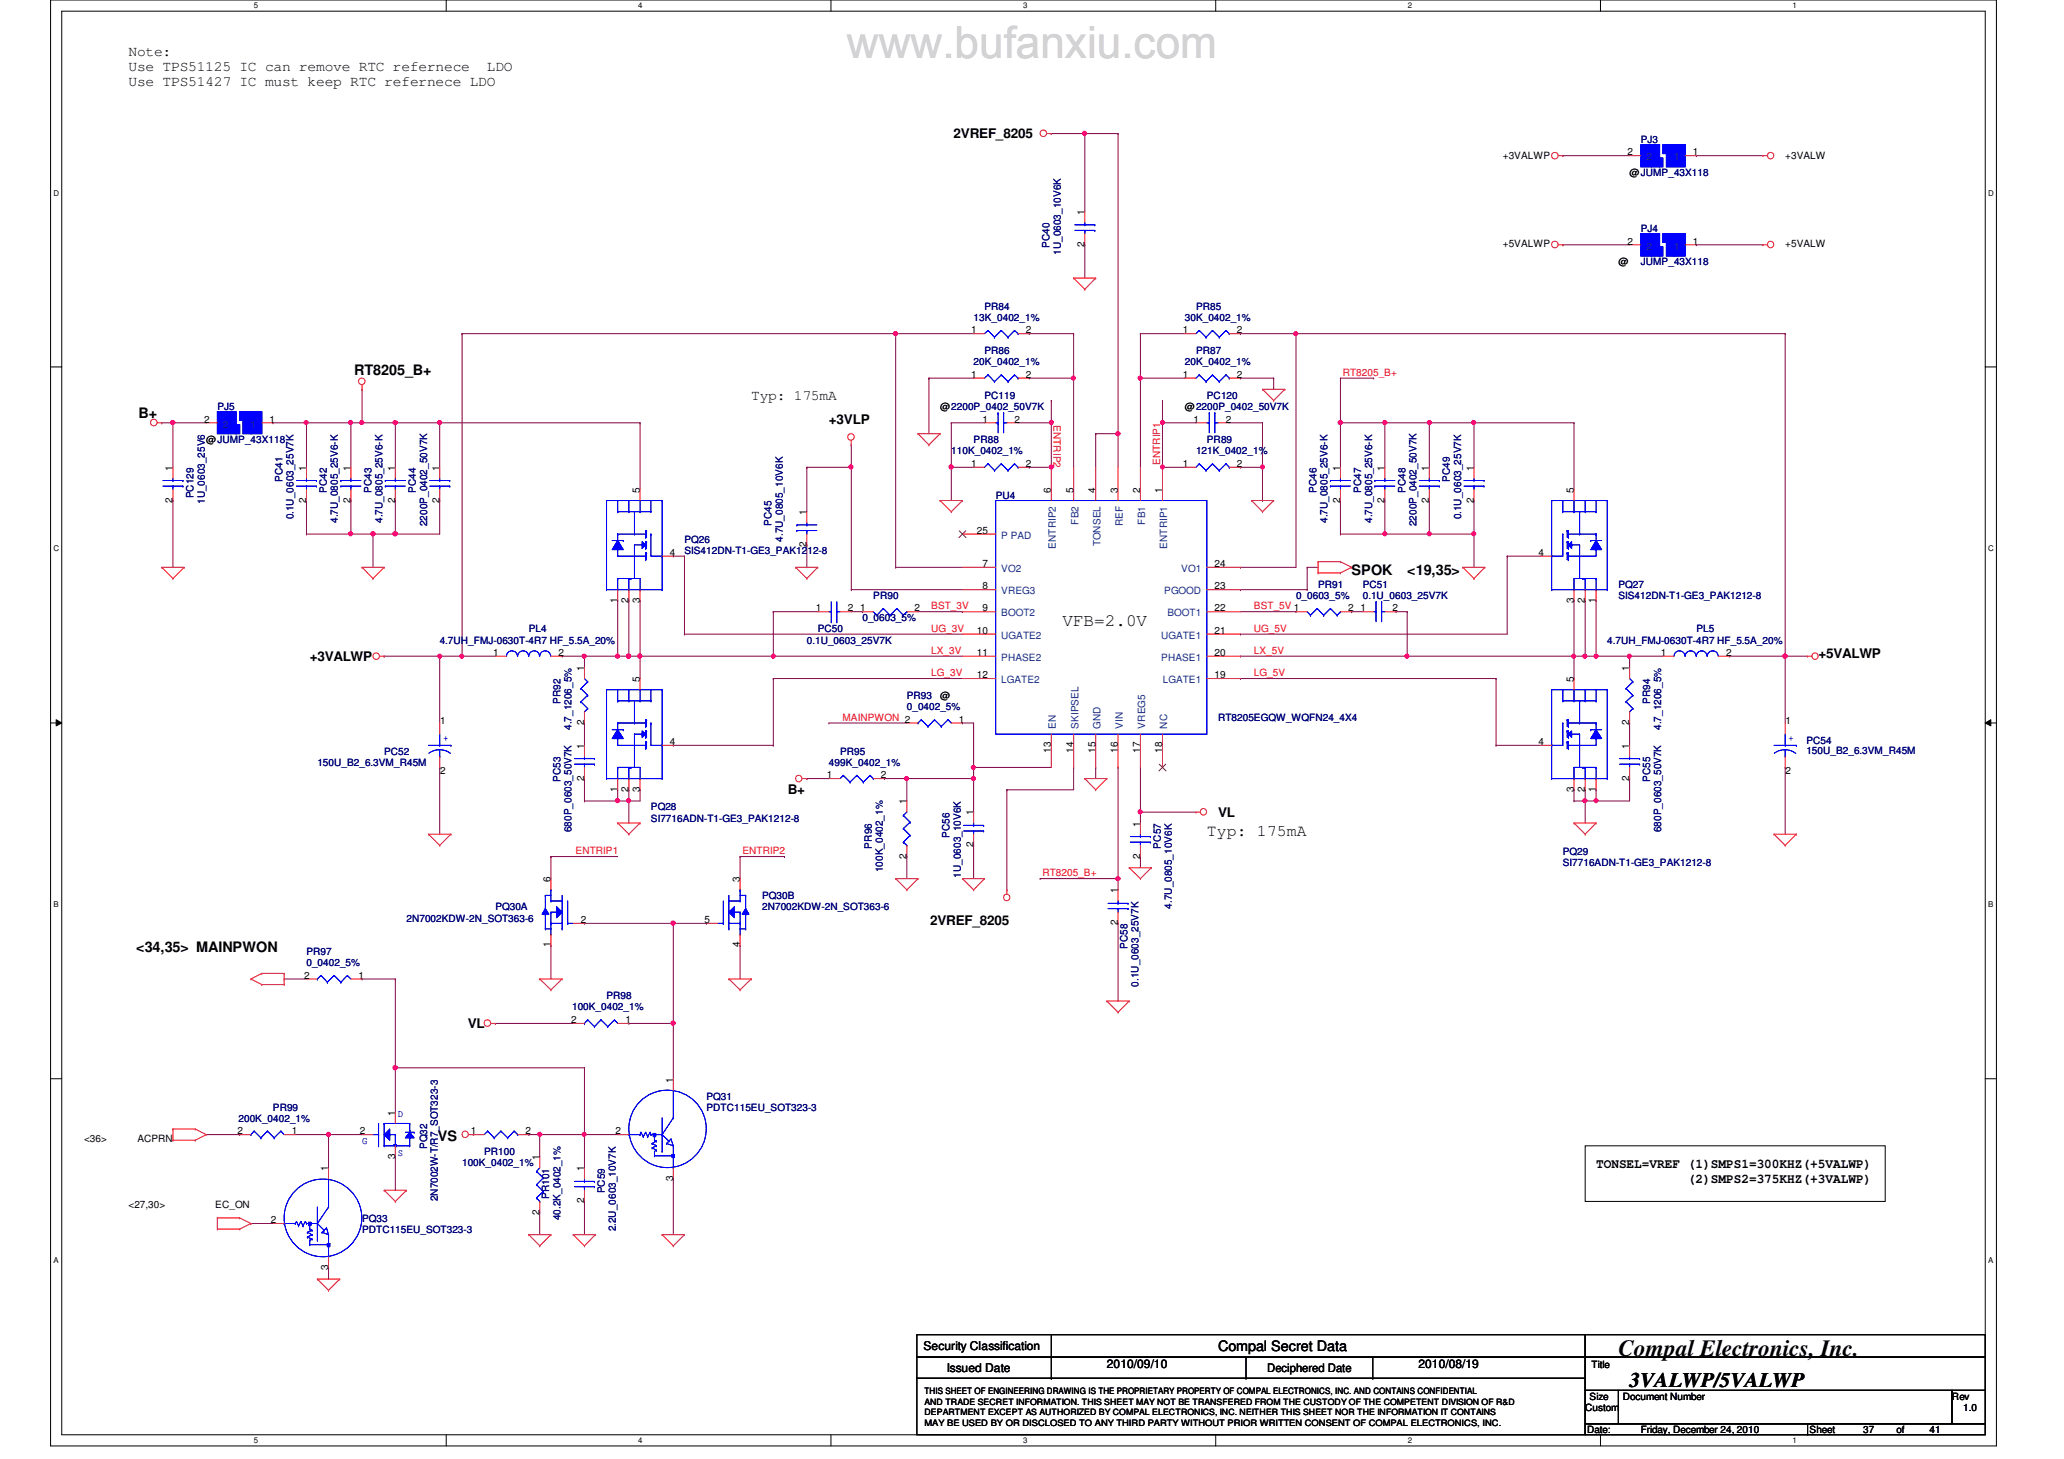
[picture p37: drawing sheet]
<svg xmlns="http://www.w3.org/2000/svg" width="297mm" height="210mm" viewBox="0 0 297 210" stroke-linecap="round" stroke-linejoin="round" font-family="sans-serif">
<defs><g id="words">
<text font-size="3.3" x="232.9" y="195.1">Compal Electronics, Inc.</text>
<text font-size="3" x="234.5" y="199.6">3VALWP/5VALWP</text>
<text font-size="2.5" x="152.9" y="90.1">VFB=2.0V</text>
<text font-size="2.4" x="173.7" y="120.3">Typ: 175mA</text>
<g font-size="2.1">
<text x="18.5" y="8">Note:</text>
<text x="18.5" y="10.2">Use TPS51125 IC can remove RTC refernece</text>
<text x="70.1" y="10.2">LDO</text>
<text x="18.5" y="12.3">Use TPS51427 IC must keep RTC refernece LDO</text>
<text x="51" y="53.9">RT8205_B+</text>
<text x="108.1" y="57.6">Typ: 175mA</text>
<text x="19.9" y="60.2">B+</text>
<text x="194.5" y="82.7">SPOK</text>
<text x="202.5" y="82.7">&lt;19,35&gt;</text>
<text x="19.6" y="137">&lt;34,35&gt; MAINPWON</text>
<text x="63" y="164.2">VS</text>
<text x="175.3" y="194.4">Compal Secret Data</text>
</g>
<g font-size="1.9">
<text x="137.2" y="19.9">2VREF_8205</text>
<text x="119.3" y="61">+3VLP</text>
<text x="44.6" y="95.1">+3VALWP</text>
<text x="261.7" y="94.6">+5VALWP</text>
<text x="113.4" y="114.3">B+</text>
<text x="175.3" y="117.5">VL</text>
<text x="133.9" y="133">2VREF_8205</text>
<text x="67.3" y="147.9">VL</text>
<text x="229.7" y="168">TONSEL=VREF (1)SMPS1=300KHZ(+5VALWP)</text>
<text x="242.9" y="170.2">(2)SMPS2=375KHZ(+3VALWP)</text>
</g>
<g font-size="1.7">
<text x="132.9" y="194.3">Security Classification</text>
<text x="136.3" y="197.3">Issued Date</text>
<text x="159.3" y="196.8">2010/09/10</text>
<text x="182.4" y="197.4">Deciphered Date</text>
<text x="204.1" y="196.8">2010/08/19</text>
</g>
<g font-size="1.4">
<text x="216.3" y="22.8">+3VALWP</text>
<text x="234.2" y="22.4">2</text>
<text x="243.6" y="22.4">1</text>
<text x="256.9" y="22.8">+3VALW</text>
<text x="234.5" y="25.4">@JUMP_43X118</text>
<text x="156.1" y="35.5" transform="rotate(-90 156.1 35.5)">2</text>
<text x="156.1" y="30.9" transform="rotate(-90 156.1 30.9)">1</text>
<text x="216.3" y="35.6">+5VALWP</text>
<text x="234.2" y="35.2">2</text>
<text x="243.6" y="35.2">1</text>
<text x="256.9" y="35.6">+5VALW</text>
<text x="232.9" y="38.2">@</text>
<text x="139.8" y="48">1</text>
<text x="147.6" y="48">2</text>
<text x="170.2" y="48">1</text>
<text x="178" y="48">2</text>
<text x="135.3" y="59">@2200P_0402_50V7K</text>
<text x="139.8" y="54.4">1</text>
<text x="147.6" y="54.4">2</text>
<text x="170.2" y="54.4">1</text>
<text x="170.5" y="59">@2200P_0402_50V7K</text>
<text x="178" y="54.4">2</text>
<text x="29.4" y="60.8">2</text>
<text x="29.7" y="63.8">@JUMP_43X118</text>
<text x="38.8" y="60.8">1</text>
<text x="141.4" y="60.8">1</text>
<text x="146" y="60.8">2</text>
<text x="171.8" y="60.8">1</text>
<text x="176.4" y="60.8">2</text>
<text x="24.8" y="67.7" transform="rotate(-90 24.8 67.7)">1</text>
<text x="44.1" y="67.7" transform="rotate(-90 44.1 67.7)">1</text>
<text x="50.5" y="67.7" transform="rotate(-90 50.5 67.7)">1</text>
<text x="56.9" y="67.7" transform="rotate(-90 56.9 67.7)">1</text>
<text x="63.2" y="67.7" transform="rotate(-90 63.2 67.7)">1</text>
<text x="92.1" y="70.9" transform="rotate(-90 92.1 70.9)">5</text>
<text x="139.8" y="67.2">1</text>
<text x="147.6" y="67.2">2</text>
<text x="151.3" y="70.9" transform="rotate(-90 151.3 70.9)">6</text>
<text x="154.5" y="70.9" transform="rotate(-90 154.5 70.9)">5</text>
<text x="157.6" y="70.9" transform="rotate(-90 157.6 70.9)">4</text>
<text x="160.9" y="70.9" transform="rotate(-90 160.9 70.9)">3</text>
<text x="164.1" y="70.9" transform="rotate(-90 164.1 70.9)">2</text>
<text x="167.3" y="70.9" transform="rotate(-90 167.3 70.9)">1</text>
<text x="170.2" y="67.2">1</text>
<text x="178" y="67.2">2</text>
<text x="192.9" y="67.7" transform="rotate(-90 192.9 67.7)">1</text>
<text x="199.3" y="67.7" transform="rotate(-90 199.3 67.7)">1</text>
<text x="205.7" y="67.7" transform="rotate(-90 205.7 67.7)">1</text>
<text x="212.1" y="67.7" transform="rotate(-90 212.1 67.7)">1</text>
<text x="226.5" y="70.9" transform="rotate(-90 226.5 70.9)">5</text>
<text x="24.8" y="72.3" transform="rotate(-90 24.8 72.3)">2</text>
<text x="44.1" y="72.3" transform="rotate(-90 44.1 72.3)">2</text>
<text x="50.5" y="72.3" transform="rotate(-90 50.5 72.3)">2</text>
<text x="56.9" y="72.3" transform="rotate(-90 56.9 72.3)">2</text>
<text x="63.2" y="72.3" transform="rotate(-90 63.2 72.3)">2</text>
<text x="116.1" y="74.1" transform="rotate(-90 116.1 74.1)">1</text>
<text x="140.6" y="76.8">25</text>
<text x="192.9" y="72.3" transform="rotate(-90 192.9 72.3)">2</text>
<text x="199.3" y="72.3" transform="rotate(-90 199.3 72.3)">2</text>
<text x="205.7" y="72.3" transform="rotate(-90 205.7 72.3)">2</text>
<text x="212.1" y="72.3" transform="rotate(-90 212.1 72.3)">2</text>
<text x="96.4" y="80">4</text>
<text x="116.1" y="78.7" transform="rotate(-90 116.1 78.7)">2</text>
<text x="141.4" y="81.6">7</text>
<text x="174.8" y="81.6">24</text>
<text x="221.4" y="80">4</text>
<text x="88.9" y="86.7" transform="rotate(-90 88.9 86.7)">1</text>
<text x="90.5" y="86.7" transform="rotate(-90 90.5 86.7)">2</text>
<text x="92.1" y="86.7" transform="rotate(-90 92.1 86.7)">3</text>
<text x="117.4" y="88">1</text>
<text x="122" y="88">2</text>
<text x="123.8" y="88">1</text>
<text x="131.6" y="88">2</text>
<text x="141.4" y="84.8">8</text>
<text x="141.4" y="88">9</text>
<text x="174.8" y="88">22</text>
<text x="174.8" y="84.8">23</text>
<text x="194" y="88">2</text>
<text x="195.8" y="88">1</text>
<text x="200.4" y="88">2</text>
<text x="226.5" y="86.7" transform="rotate(-90 226.5 86.7)">3</text>
<text x="228.1" y="86.7" transform="rotate(-90 228.1 86.7)">2</text>
<text x="229.7" y="86.7" transform="rotate(-90 229.7 86.7)">1</text>
<text x="71" y="94.4">1</text>
<text x="80.4" y="94.4">2</text>
<text x="140.6" y="91.2">10</text>
<text x="140.6" y="94.4">11</text>
<text x="174.8" y="91.2">21</text>
<text x="174.8" y="94.4">20</text>
<text x="239" y="94.4">1</text>
<text x="248.4" y="94.4">2</text>
<text x="84.1" y="96.5" transform="rotate(-90 84.1 96.5)">1</text>
<text x="92.1" y="98.1" transform="rotate(-90 92.1 98.1)">5</text>
<text x="135.3" y="100.6">@</text>
<text x="140.6" y="97.6">12</text>
<text x="174.8" y="97.6">19</text>
<text x="226.5" y="98.1" transform="rotate(-90 226.5 98.1)">5</text>
<text x="234.5" y="96.5" transform="rotate(-90 234.5 96.5)">1</text>
<text x="63.3" y="104.2">1</text>
<text x="84.1" y="107.7" transform="rotate(-90 84.1 107.7)">1</text>
<text x="84.1" y="104.3" transform="rotate(-90 84.1 104.3)">2</text>
<text x="96.4" y="107.2">4</text>
<text x="138" y="104">1</text>
<text x="221.4" y="107.2">4</text>
<text x="234.5" y="107.7" transform="rotate(-90 234.5 107.7)">1</text>
<text x="234.5" y="104.3" transform="rotate(-90 234.5 104.3)">2</text>
<text x="257" y="104.2">1</text>
<text x="63.3" y="111.3">2</text>
<text x="84.1" y="112.3" transform="rotate(-90 84.1 112.3)">2</text>
<text x="88.9" y="113.9" transform="rotate(-90 88.9 113.9)">1</text>
<text x="90.5" y="113.9" transform="rotate(-90 90.5 113.9)">2</text>
<text x="92.1" y="113.9" transform="rotate(-90 92.1 113.9)">3</text>
<text x="119" y="112">1</text>
<text x="126.8" y="112">2</text>
<text x="151.3" y="108.3" transform="rotate(-90 151.3 108.3)">13</text>
<text x="154.5" y="108.3" transform="rotate(-90 154.5 108.3)">14</text>
<text x="157.6" y="108.3" transform="rotate(-90 157.6 108.3)">15</text>
<text x="160.9" y="108.3" transform="rotate(-90 160.9 108.3)">16</text>
<text x="164.1" y="108.3" transform="rotate(-90 164.1 108.3)">17</text>
<text x="167.3" y="108.3" transform="rotate(-90 167.3 108.3)">18</text>
<text x="226.5" y="113.9" transform="rotate(-90 226.5 113.9)">3</text>
<text x="228.1" y="113.9" transform="rotate(-90 228.1 113.9)">2</text>
<text x="229.7" y="113.9" transform="rotate(-90 229.7 113.9)">1</text>
<text x="234.5" y="112.3" transform="rotate(-90 234.5 112.3)">2</text>
<text x="257" y="111.3">2</text>
<text x="130.5" y="115.7" transform="rotate(-90 130.5 115.7)">1</text>
<text x="140.1" y="117.3" transform="rotate(-90 140.1 117.3)">1</text>
<text x="164.1" y="118.9" transform="rotate(-90 164.1 118.9)">1</text>
<text x="130.5" y="123.5" transform="rotate(-90 130.5 123.5)">2</text>
<text x="140.1" y="121.9" transform="rotate(-90 140.1 121.9)">2</text>
<text x="164.1" y="123.5" transform="rotate(-90 164.1 123.5)">2</text>
<text x="79.2" y="126.9" transform="rotate(-90 79.2 126.9)">6</text>
<text x="106.5" y="126.9" transform="rotate(-90 106.5 126.9)">3</text>
<text x="160.9" y="128.5" transform="rotate(-90 160.9 128.5)">1</text>
<text x="79.2" y="136.3" transform="rotate(-90 79.2 136.3)">1</text>
<text x="83.6" y="132.8">2</text>
<text x="101.4" y="132.8">5</text>
<text x="106.5" y="136.3" transform="rotate(-90 106.5 136.3)">4</text>
<text x="160.9" y="133.1" transform="rotate(-90 160.9 133.1)">2</text>
<text x="43.8" y="140.8">2</text>
<text x="51.6" y="140.8">1</text>
<text x="82.2" y="147.2">2</text>
<text x="90" y="147.2">1</text>
<text x="96.9" y="155.7" transform="rotate(-90 96.9 155.7)">1</text>
<text x="56.9" y="160.5" transform="rotate(-90 56.9 160.5)">1</text>
<text x="12.1" y="164.3">&lt;36&gt;</text>
<text x="19.8" y="164.3">ACPRN</text>
<text x="34.2" y="163.2">2</text>
<text x="42" y="163.2">1</text>
<text x="51.8" y="163.2">2</text>
<text x="56.9" y="166.8" transform="rotate(-90 56.9 166.8)">3</text>
<text x="67.8" y="163.2">1</text>
<text x="75.6" y="163.2">2</text>
<text x="77.6" y="166.9" transform="rotate(-90 77.6 166.9)">1</text>
<text x="88.6" y="163.2">2</text>
<text x="18.5" y="173.9">&lt;27,30&gt;</text>
<text x="31" y="173.9">EC_ON</text>
<text x="47.2" y="168.5" transform="rotate(-90 47.2 168.5)">1</text>
<text x="84.1" y="173.1" transform="rotate(-90 84.1 173.1)">2</text>
<text x="84.1" y="168.5" transform="rotate(-90 84.1 168.5)">1</text>
<text x="96.9" y="169.9" transform="rotate(-90 96.9 169.9)">3</text>
<text x="39" y="176">2</text>
<text x="77.6" y="174.8" transform="rotate(-90 77.6 174.8)">2</text>
<text x="47.2" y="182.8" transform="rotate(-90 47.2 182.8)">3</text>
<text x="229.1" y="196.8">Title</text>
<text x="228.1" y="203">Custom</text>
<text x="228.8" y="201.4">Size</text>
<text x="233.5" y="201.4">Document Number</text>
<text x="280.9" y="201.4">Rev</text>
<text x="282.5" y="203">1.0</text>
<text x="228.4" y="206.2">Date:</text>
<text x="236.1" y="206.2">Friday, December 24, 2010</text>
<text x="260.4" y="206.2">Sheet</text>
<text x="268.1" y="206.2">37</text>
<text x="272.9" y="206.2">of</text>
<text x="277.7" y="206.2">41</text>
</g>
<g font-size="1.4" fill="#000080">
<text x="236.1" y="20.6">PJ3</text>
<text x="151" y="35.7" transform="rotate(-90 151 35.7)">PC40</text>
<text x="236.1" y="33.4">PJ4</text>
<text x="152.7" y="36.7" transform="rotate(-90 152.7 36.7)">1U_0603_10V6K</text>
<text x="236.1" y="38.2">JUMP_43X118</text>
<text x="140.1" y="46.2">13K_0402_1%</text>
<text x="141.7" y="44.6">PR84</text>
<text x="170.5" y="46.2">30K_0402_1%</text>
<text x="172.1" y="44.6">PR85</text>
<text x="140.1" y="52.6">20K_0402_1%</text>
<text x="141.7" y="51">PR86</text>
<text x="170.5" y="52.6">20K_0402_1%</text>
<text x="172.1" y="51">PR87</text>
<text x="31.3" y="59">PJ5</text>
<text x="141.7" y="57.4">PC119</text>
<text x="173.7" y="57.4">PC120</text>
<text x="136.9" y="65.4">110K_0402_1%</text>
<text x="140.1" y="63.8">PR88</text>
<text x="172.1" y="65.4">121K_0402_1%</text>
<text x="173.7" y="63.8">PR89</text>
<text x="27.9" y="71.7" transform="rotate(-90 27.9 71.7)">PC129</text>
<text x="40.6" y="69.3" transform="rotate(-90 40.6 69.3)">PC41</text>
<text x="47" y="70.9" transform="rotate(-90 47 70.9)">PC42</text>
<text x="53.5" y="70.9" transform="rotate(-90 53.5 70.9)">PC43</text>
<text x="59.9" y="70.9" transform="rotate(-90 59.9 70.9)">PC44</text>
<text x="143.3" y="71.8">PU4</text>
<text x="189.5" y="70.9" transform="rotate(-90 189.5 70.9)">PC46</text>
<text x="195.9" y="70.9" transform="rotate(-90 195.9 70.9)">PC47</text>
<text x="202.3" y="70.9" transform="rotate(-90 202.3 70.9)">PC48</text>
<text x="208.7" y="69.3" transform="rotate(-90 208.7 69.3)">PC49</text>
<text x="29.5" y="72.5" transform="rotate(-90 29.5 72.5)">1U_0603_25V6</text>
<text x="42.2" y="74.7" transform="rotate(-90 42.2 74.7)">0.1U_0603_25V7K</text>
<text x="48.6" y="75.2" transform="rotate(-90 48.6 75.2)">4.7U_0805_25V6-K</text>
<text x="55" y="75.2" transform="rotate(-90 55 75.2)">4.7U_0805_25V6-K</text>
<text x="61.5" y="75.7" transform="rotate(-90 61.5 75.7)">2200P_0402_50V7K</text>
<text x="111" y="75.7" transform="rotate(-90 111 75.7)">PC45</text>
<text x="112.6" y="77.9" transform="rotate(-90 112.6 77.9)">4.7U_0805_10V6K</text>
<text x="191" y="75.2" transform="rotate(-90 191 75.2)">4.7U_0805_25V6-K</text>
<text x="197.5" y="75.2" transform="rotate(-90 197.5 75.2)">4.7U_0805_25V6-K</text>
<text x="203.9" y="75.7" transform="rotate(-90 203.9 75.7)">2200P_0402_50V7K</text>
<text x="210.3" y="74.7" transform="rotate(-90 210.3 74.7)">0.1U_0603_25V7K</text>
<text x="98.5" y="78.2">PQ26</text>
<text x="98.5" y="79.8">SIS412DN-T1-GE3_PAK1212-8</text>
<text x="124.1" y="89.4">0_0603_5%</text>
<text x="125.7" y="86.2">PR90</text>
<text x="186.5" y="86.2">0_0603_5%</text>
<text x="189.7" y="84.6">PR91</text>
<text x="196.1" y="84.6">PC51</text>
<text x="196.1" y="86.2">0.1U_0603_25V7K</text>
<text x="232.9" y="84.6">PQ27</text>
<text x="232.9" y="86.2">SIS412DN-T1-GE3_PAK1212-8</text>
<text x="63.3" y="92.6">4.7UH_FMJ-0630T-4R7 HF_5.5A_20%</text>
<text x="76.1" y="91">PL4</text>
<text x="116.1" y="92.6">0.1U_0603_25V7K</text>
<text x="117.7" y="91">PC50</text>
<text x="231.3" y="92.6">4.7UH_FMJ-0630T-4R7 HF_5.5A_20%</text>
<text x="244.1" y="91">PL5</text>
<text x="80.6" y="101.3" transform="rotate(-90 80.6 101.3)">PR92</text>
<text x="130.5" y="100.6">PR93</text>
<text x="237.5" y="101.3" transform="rotate(-90 237.5 101.3)">PR94</text>
<text x="82.3" y="105" transform="rotate(-90 82.3 105)">4.7_1206_5%</text>
<text x="130.5" y="102.2">0_0402_5%</text>
<text x="175.3" y="103.8">RT8205EGQW_WQFN24_4X4</text>
<text x="239.1" y="105" transform="rotate(-90 239.1 105)">4.7_1206_5%</text>
<text x="260" y="107">PC54</text>
<text x="45.7" y="110.2">150U_B2_6.3VM_R45M</text>
<text x="55.3" y="108.6">PC52</text>
<text x="80.6" y="112.5" transform="rotate(-90 80.6 112.5)">PC53</text>
<text x="119.3" y="110.2">499K_0402_1%</text>
<text x="120.9" y="108.6">PR95</text>
<text x="237.5" y="112.5" transform="rotate(-90 237.5 112.5)">PC55</text>
<text x="260" y="108.4">150U_B2_6.3VM_R45M</text>
<text x="82.3" y="119.7" transform="rotate(-90 82.3 119.7)">680P_0603_50V7K</text>
<text x="93.7" y="116.6">PQ28</text>
<text x="93.7" y="118.2">SI7716ADN-T1-GE3_PAK1212-8</text>
<text x="239.1" y="119.7" transform="rotate(-90 239.1 119.7)">680P_0603_50V7K</text>
<text x="125.5" y="122.1" transform="rotate(-90 125.5 122.1)">PR96</text>
<text x="127" y="125.5" transform="rotate(-90 127 125.5)">100K_0402_1%</text>
<text x="136.6" y="120.5" transform="rotate(-90 136.6 120.5)">PC56</text>
<text x="167" y="122.1" transform="rotate(-90 167 122.1)">PC57</text>
<text x="224.9" y="123">PQ29</text>
<text x="224.9" y="124.6">SI7716ADN-T1-GE3_PAK1212-8</text>
<text x="71.3" y="131">PQ30A</text>
<text x="109.7" y="129.4">PQ30B</text>
<text x="109.7" y="131">2N7002KDW-2N_SOT363-6</text>
<text x="138.3" y="126.3" transform="rotate(-90 138.3 126.3)">1U_0603_10V6K</text>
<text x="168.7" y="130.7" transform="rotate(-90 168.7 130.7)">4.7U_0805_10V6K</text>
<text x="44.1" y="137.4">PR97</text>
<text x="58.5" y="132.6">2N7002KDW-2N_SOT363-6</text>
<text x="162.3" y="136.5" transform="rotate(-90 162.3 136.5)">PC58</text>
<text x="44.1" y="139">0_0402_5%</text>
<text x="87.3" y="143.8">PR98</text>
<text x="163.9" y="141.9" transform="rotate(-90 163.9 141.9)">0.1U_0603_25V7K</text>
<text x="82.3" y="145.4">100K_0402_1%</text>
<text x="34.3" y="161.4">200K_0402_1%</text>
<text x="39.3" y="159.8">PR99</text>
<text x="101.7" y="158.2">PQ31</text>
<text x="101.7" y="159.8">PDTC115EU_SOT323-3</text>
<text x="61.5" y="165.3" transform="rotate(-90 61.5 165.3)">PQ32</text>
<text x="66.5" y="167.8">100K_0402_1%</text>
<text x="69.7" y="166.2">PR100</text>
<text x="63" y="172.8" transform="rotate(-90 63 172.8)">2N7002W-T/R7_SOT323-3</text>
<text x="79" y="172.5" transform="rotate(-90 79 172.5)">PR101</text>
<text x="87" y="171.7" transform="rotate(-90 87 171.7)">PC59</text>
<text x="52.1" y="175.8">PQ33</text>
<text x="52.1" y="177.4">PDTC115EU_SOT323-3</text>
<text x="80.6" y="175.6" transform="rotate(-90 80.6 175.6)">40.2K_0402_1%</text>
<text x="88.6" y="177.2" transform="rotate(-90 88.6 177.2)">2.2U_0603_10V7K</text>
</g>
<g font-size="1.4" fill="#004080">
<text x="236.9" y="23.1">2</text>
<text x="240.9" y="23.1">1</text>
<text x="236.9" y="35.9">2</text>
<text x="240.9" y="35.9">1</text>
<text x="32.1" y="61.5">2</text>
<text x="36.1" y="61.5">1</text>
<text x="144.1" y="77.5">P PAD</text>
<text x="155.2" y="75.5" transform="rotate(-90 155.2 75.5)">FB2</text>
<text x="161.6" y="75.7" transform="rotate(-90 161.6 75.7)">REF</text>
<text x="164.8" y="75.5" transform="rotate(-90 164.8 75.5)">FB1</text>
<text x="144.1" y="82.3">VO2</text>
<text x="152" y="79" transform="rotate(-90 152 79)">ENTRIP2</text>
<text x="158.4" y="78.6" transform="rotate(-90 158.4 78.6)">TONSEL</text>
<text x="168" y="79" transform="rotate(-90 168 79)">ENTRIP1</text>
<text x="170" y="82.3">VO1</text>
<text x="144.1" y="85.5">VREG3</text>
<text x="144.1" y="88.7">BOOT2</text>
<text x="167.6" y="85.5">PGOOD</text>
<text x="168" y="88.7">BOOT1</text>
<text x="144.1" y="91.9">UGATE2</text>
<text x="144.1" y="95.1">PHASE2</text>
<text x="167.1" y="91.9">UGATE1</text>
<text x="167.1" y="95.1">PHASE1</text>
<text x="144.1" y="98.3">LGATE2</text>
<text x="167.3" y="98.3">LGATE1</text>
<text x="152" y="104.8" transform="rotate(-90 152 104.8)">EN</text>
<text x="155.2" y="104.8" transform="rotate(-90 155.2 104.8)">SKIPSEL</text>
<text x="158.4" y="104.8" transform="rotate(-90 158.4 104.8)">GND</text>
<text x="161.6" y="104.8" transform="rotate(-90 161.6 104.8)">VIN</text>
<text x="164.8" y="104.8" transform="rotate(-90 164.8 104.8)">VREG5</text>
<text x="168" y="104.8" transform="rotate(-90 168 104.8)">NC</text>
</g>
<g font-size="1.4" fill="#f00">
<text x="193.2" y="54.1">RT8205_B+</text>
<text x="151.6" y="61.2" transform="rotate(90 151.6 61.2)">ENTRIP2</text>
<text x="167" y="66.9" transform="rotate(-90 167 66.9)">ENTRIP1</text>
<text x="134" y="87.7">BST_3V</text>
<text x="180.5" y="87.7">BST_5V 1</text>
<text x="134" y="94.1">LX_3V</text>
<text x="134" y="90.9">UG_3V</text>
<text x="180.5" y="94.1">LX_5V</text>
<text x="180.5" y="90.9">UG_5V</text>
<text x="134" y="97.3">LG_3V</text>
<text x="180.5" y="97.3">LG_5V</text>
<text x="121.2" y="103.7">MAINPWON 2</text>
<text x="82.8" y="122.9">ENTRIP1</text>
<text x="106.8" y="122.9">ENTRIP2</text>
<text x="150" y="126.1">RT8205_B+</text>
</g>
<g font-size="1.4" fill="#00f">
<text x="63.8" y="106.6">+</text>
<text x="257.4" y="106.6">+</text>
<text x="57.2" y="160.7">D</text>
<text x="52.1" y="164.6">G</text>
<text x="57.2" y="166.3">S</text>
</g>
<g font-size="1.3">
<text x="133.1" y="200.6">THIS SHEET OF ENGINEERING DRAWING IS THE PROPRIETARY PROPERTY OF COMPAL ELECTRONICS, INC. AND CONTAINS CONFIDENTIAL</text>
<text x="133.1" y="202.1">AND TRADE SECRET INFORMATION. THIS SHEET MAY NOT BE TRANSFERED FROM THE CUSTODY OF THE COMPETENT DIVISION OF R&amp;D</text>
<text x="133.1" y="203.6">DEPARTMENT EXCEPT AS AUTHORIZED BY COMPAL ELECTRONICS, INC. NEITHER THIS SHEET NOR THE INFORMATION IT CONTAINS</text>
<text x="133.1" y="205.1">MAY BE USED BY OR DISCLOSED TO ANY THIRD PARTY WITHOUT PRIOR WRITTEN CONSENT OF COMPAL ELECTRONICS, INC.</text>
</g>
<g font-size="1.1">
<text x="36.5" y="1.1">5</text>
<text x="91.9" y="1.1">4</text>
<text x="147.2" y="1.1">3</text>
<text x="202.6" y="1.1">2</text>
<text x="258" y="1.1">1</text>
<text x="7.7" y="28.2">D</text>
<text x="286.1" y="28.2">D</text>
<text x="7.7" y="79.3">C</text>
<text x="286.1" y="79.3">C</text>
<text x="7.7" y="130.6">B</text>
<text x="286.1" y="130.6">B</text>
<text x="7.7" y="181.7">A</text>
<text x="286.1" y="181.7">A</text>
<text x="36.5" y="207.6">5</text>
<text x="91.9" y="207.6">4</text>
<text x="147.2" y="207.6">3</text>
<text x="202.6" y="207.6">2</text>
<text x="258" y="207.6">1</text>
</g>
</g></defs>
<path d="M7.3 0h280v208h-280zM8.9 1.6h276.8v204.8h-276.8z" fill="none" stroke="#000" stroke-width=".14"/>
<g fill="#fff">
<path d="M36.5 .2h.6v1.2h-.6z"/>
<path d="M36.5 206.6h.6v1.2h-.6z"/>
</g>
<path d="M64.2 0v1.6M64.2 206.4v1.6" fill="none" stroke="#000" stroke-width=".14"/>
<g fill="#fff">
<path d="M91.9 .2h.6v1.2h-.6z"/>
<path d="M91.9 206.6h.6v1.2h-.6z"/>
</g>
<path d="M119.6 0v1.6M119.6 206.4v1.6" fill="none" stroke="#000" stroke-width=".14"/>
<g fill="#fff">
<path d="M147.2 .2h.6v1.2h-.6z"/>
<path d="M147.2 206.6h.6v1.2h-.6z"/>
</g>
<path d="M175 0v1.6M175 206.4v1.6" fill="none" stroke="#000" stroke-width=".14"/>
<g fill="#fff">
<path d="M202.6 .2h.6v1.2h-.6z"/>
<path d="M202.6 206.6h.6v1.2h-.6z"/>
</g>
<path d="M230.3 0v1.6M230.3 206.4v1.6" fill="none" stroke="#000" stroke-width=".14"/>
<g fill="#fff">
<path d="M258 .2h.6v1.2h-.6z"/>
<path d="M258 206.6h.6v1.2h-.6z"/>
<path d="M7.7 27.2h.8v1.2h-.8z"/>
<path d="M286.1 27.2h.8v1.2h-.8z"/>
<path d="M7.7 78.4h.8v1.1h-.8z"/>
<path d="M286.1 78.4h.8v1.1h-.8z"/>
</g>
<path d="M7.3 52.8h1.6M285.7 52.8h1.6" fill="none" stroke="#000" stroke-width=".14"/>
<g fill="#fff">
<path d="M7.7 129.6h.7v1.2h-.7z"/>
<path d="M286.1 129.6h.7v1.2h-.7z"/>
</g>
<path d="M7.3 104h1.6M8.1 103.5l.8 .5-.8 .4zM285.7 104l.8-.5v.9zM285.7 104h1.6" fill="none" stroke="#000" stroke-width=".14"/>
<path d="M8.1 103.5l.8 .5-.8 .4zM285.7 104l.8-.5v.9z" fill="#000"/>
<g fill="#fff">
<path d="M7.7 180.8h.7v1.1h-.7z"/>
<path d="M286.1 180.8h.7v1.1h-.7z"/>
</g>
<path d="M7.3 155.2h1.6M285.7 155.2h1.6" fill="none" stroke="#000" stroke-width=".14"/>
<g fill="none" stroke="#800040" stroke-width=".14">
<path d="M224.9 22.4h.1M224.9 35.2h.1M224.9 22.4h9.6M224.9 35.2h9.6M244.1 22.4h.1M244.1 35.2h.1M244.1 22.4h9.6M244.1 35.2h9.6M53.7 76.8h3.2M56.9 76.8h.1M106.5 123.2h.1M106.5 123.2v3.2"/>
<path d="M84.1 153.6h.1M84.1 153.6v9.6"/>
</g>
<circle cx="53.7" cy="76.8" r=".3" fill="#f0f"/>
<circle cx="53.7" cy="76.8" r=".3" fill="none" stroke="#f0f" stroke-width=".14"/>
<circle cx="56.9" cy="76.8" r=".31" fill="#f0f"/>
<circle cx="56.9" cy="76.8" r=".31" fill="none" stroke="#f0f" stroke-width=".14"/>
<path d="M44.1 60.8h.1M44.1 72h.1M44.1 60.8v6.4M44.1 72v4.8M84.1 172.8h.1M84.1 163.2h.1M84.1 163.2v4.8M84.1 172.8v4.8" fill="none" stroke="#800040" stroke-width=".14"/>
<circle cx="84.1" cy="163.2" r=".3" fill="#f0f"/>
<circle cx="84.1" cy="163.2" r=".3" fill="none" stroke="#f0f" stroke-width=".14"/>
<path d="M226.5 60.8h.1M226.5 60.8v9.6M228.1 115.2h.1M228.1 115.2v3.2M77.7 163.2h.1M77.7 163.2h6.4" fill="none" stroke="#800040" stroke-width=".14"/>
<circle cx="228.1" cy="115.2" r=".3" fill="#f0f"/>
<circle cx="228.1" cy="115.2" r=".3" fill="none" stroke="#f0f" stroke-width=".14"/>
<path d="M212.1 60.8h.1M212.1 60.8h14.4" fill="none" stroke="#800040" stroke-width=".14"/>
<circle cx="212.1" cy="60.8" r=".3" fill="#f0f"/>
<circle cx="212.1" cy="60.8" r=".3" fill="none" stroke="#f0f" stroke-width=".14"/>
<g fill="none" stroke="#800040" stroke-width=".14">
<path d="M52.1 56h.1M52.1 56v4.8M133.7 54.4h.1M133.7 54.4v8M133.7 54.4h6.4M24.9 60.8h.1M24.9 60.8h4.8M116.1 78.4h.1M116.1 67.2h.1M116.1 67.2v6.4M116.1 78.4v3.2M122.5 64h.1"/>
<path d="M122.5 64v3.2h-6.4M136.9 67.2h.1M136.9 67.2h3.2M136.9 67.2v4.8M148.1 67.2h.1M148.1 67.2h3.2M205.7 60.8h.1M205.7 60.8h6.4M92.1 94.4h.1M92.1 94.4v3.2M111.3 97.6v9.6M178.5 94.4h.1"/>
<path d="M178.5 88h8M186.5 88h.1M194.5 88h.1M194.5 88h1.6M202.5 88h.1M202.5 88v6.4h-24M111.3 107.2h.1M226.5 115.2h.1M228.1 113.6h.1M228.1 113.6v1.6h-1.6M229.7 113.6h.1M229.7 113.6v1.6"/>
<path d="M77.7 174.4h.1M77.7 174.4v3.2M84.1 163.2h.1M84.1 163.2h4.8"/>
</g>
<circle cx="205.7" cy="60.8" r=".3" fill="#f0f"/>
<circle cx="205.7" cy="60.8" r=".3" fill="none" stroke="#f0f" stroke-width=".14"/>
<path d="M202.5 94.4h.1M202.5 94.4h24" fill="none" stroke="#800040" stroke-width=".14"/>
<circle cx="202.5" cy="94.4" r=".3" fill="#f0f"/>
<circle cx="202.5" cy="94.4" r=".3" fill="none" stroke="#f0f" stroke-width=".14"/>
<path d="M228.1 94.4h.1M228.1 94.4h1.6" fill="none" stroke="#800040" stroke-width=".14"/>
<circle cx="228.1" cy="94.4" r=".3" fill="#f0f"/>
<circle cx="228.1" cy="94.4" r=".3" fill="none" stroke="#f0f" stroke-width=".14"/>
<path d="M164.1 116.8h.1M164.1 116.8v1.6M164.1 116.8h8" fill="none" stroke="#800040" stroke-width=".14"/>
<circle cx="164.1" cy="116.8" r=".3" fill="#f0f"/>
<circle cx="164.1" cy="116.8" r=".3" fill="none" stroke="#f0f" stroke-width=".14"/>
<g fill="none" stroke="#800040" stroke-width=".14">
<path d="M151.3 19.2h.1M151.3 19.2h4.8M156.1 19.2h.1M156.1 19.2v11.2M156.1 35.2h.1M156.1 35.2v4.8M178.5 48h.1M178.5 48h8M63.3 60.8h.1M63.3 60.8v6.4M178.5 84.8h.1M178.5 84.8h9.6"/>
<path d="M256.9 94.4h.1M256.9 94.4h3.2"/>
</g>
<circle cx="156.1" cy="19.2" r=".3" fill="#f0f"/>
<circle cx="156.1" cy="19.2" r=".3" fill="none" stroke="#f0f" stroke-width=".14"/>
<path d="M164.1 48h.1M164.1 48v6.4M53.7 76.8h.1M53.7 76.8v4.8M205.7 60.8h.1M205.7 60.8v6.4M178.5 81.6h.1M178.5 81.6h8M149.7 126.4h.1M149.7 126.4h11.2M164.1 123.2h.1M164.1 123.2v1.6" fill="none" stroke="#800040" stroke-width=".14"/>
<circle cx="164.1" cy="54.4" r=".3" fill="#f0f"/>
<circle cx="164.1" cy="54.4" r=".3" fill="none" stroke="#f0f" stroke-width=".14"/>
<path d="M90.5 115.2h.1M90.5 115.2v3.2" fill="none" stroke="#800040" stroke-width=".14"/>
<circle cx="90.5" cy="115.2" r=".3" fill="#f0f"/>
<circle cx="90.5" cy="115.2" r=".3" fill="none" stroke="#f0f" stroke-width=".14"/>
<g fill="none" stroke="#800040" stroke-width=".14">
<path d="M164.1 54.4h.1M164.1 48h.1M164.1 54.4h6.4M164.1 48h6.4M164.1 54.4v12.8M178.5 54.4h.1M178.5 54.4h4.8M183.3 54.4h.1M183.3 54.4v1.6M186.5 48h.1M186.5 48v33.6M178.5 67.2h.1"/>
<path d="M178.5 67.2h3.2v4.8M181.7 72h.1M96.9 80h.1M96.9 80h1.6M98.5 80h.1M98.5 80v11.2M178.5 91.2h.1M178.5 91.2h38.4M92.1 113.6h.1M92.1 113.6v1.6M130.5 112h.1M130.5 112v3.2"/>
<path d="M144.9 113.6h.1M144.9 113.6v14.4M71.3 147.2h.1M71.3 147.2h11.2"/>
</g>
<circle cx="186.5" cy="48" r=".3" fill="#f0f"/>
<circle cx="186.5" cy="48" r=".3" fill="none" stroke="#f0f" stroke-width=".14"/>
<g fill="none" stroke="#800040" stroke-width=".14">
<path d="M160.9 19.2h.1M160.9 19.2v43.2M66.5 48h.1M66.5 48h62.4M154.5 48h.1M154.5 48v6.4M186.5 48h.1M186.5 48h70.4M256.9 48h.1M256.9 48v46.4M160.9 110.4h.1M160.9 110.4v16"/>
<path d="M164.1 110.4h.1M164.1 110.4v6.4"/>
</g>
<circle cx="256.9" cy="94.4" r=".31" fill="#f0f"/>
<circle cx="256.9" cy="94.4" r=".31" fill="none" stroke="#f0f" stroke-width=".14"/>
<path d="M226.5 97.6h.1M226.5 94.4h.1M226.5 94.4v3.2M226.5 94.4h1.6M90.5 115.2h.1M90.5 115.2h1.6M130.5 123.2h.1M130.5 123.2v3.2" fill="none" stroke="#800040" stroke-width=".14"/>
<circle cx="226.5" cy="94.4" r=".3" fill="#f0f"/>
<circle cx="226.5" cy="94.4" r=".3" fill="none" stroke="#f0f" stroke-width=".14"/>
<g fill="none" stroke="#800040" stroke-width=".14">
<path d="M111.3 88h.1M111.3 88v6.4M200.9 88h.1M200.9 88h1.6M216.9 80h.1M216.9 80h4.8M216.9 80v11.2M234.5 94.4h.1M234.5 94.4h4.8M88.9 115.2h1.6M90.5 113.6h.1M90.5 115.2h.1"/>
<path d="M90.5 113.6v1.6M96.9 107.2h.1M96.9 107.2h14.4M144.9 113.6h.1M144.9 113.6h9.6M96.9 132.8h4.8M101.7 132.8h.1M96.9 147.2h.1M96.9 147.2v8"/>
</g>
<circle cx="96.9" cy="147.2" r=".31" fill="#f0f"/>
<circle cx="96.9" cy="147.2" r=".31" fill="none" stroke="#f0f" stroke-width=".14"/>
<path d="M66.5 48h.1M66.5 48v46.4M44.1 76.8h.1M44.1 76.8h6.4M111.3 88h.1M111.3 88h6.4M132.1 88h6.4M138.5 88h.1M154.5 110.4h.1M154.5 110.4v3.2M160.9 132.8h.1M160.9 132.8v11.2" fill="none" stroke="#800040" stroke-width=".14"/>
<circle cx="66.5" cy="94.4" r=".3" fill="#f0f"/>
<circle cx="66.5" cy="94.4" r=".3" fill="none" stroke="#f0f" stroke-width=".14"/>
<path d="M128.9 48h.1M128.9 48h11.2M151.3 60.8h.1M151.3 60.8v6.4M79.3 123.2h.1M79.3 123.2v3.2" fill="none" stroke="#800040" stroke-width=".14"/>
<circle cx="151.3" cy="67.2" r=".3" fill="#f0f"/>
<circle cx="151.3" cy="67.2" r=".3" fill="none" stroke="#f0f" stroke-width=".14"/>
<path d="M128.9 48h.1M128.9 48v33.6" fill="none" stroke="#800040" stroke-width=".14"/>
<circle cx="128.9" cy="48" r=".31" fill="#f0f"/>
<circle cx="128.9" cy="48" r=".31" fill="none" stroke="#f0f" stroke-width=".14"/>
<path d="M156.1 19.2h.1M156.1 19.2h4.8M160.9 62.4h.1M160.9 62.4v4.8M178.5 97.6h.1M178.5 97.6h36.8" fill="none" stroke="#800040" stroke-width=".14"/>
<circle cx="160.9" cy="62.4" r=".31" fill="#f0f"/>
<circle cx="160.9" cy="62.4" r=".31" fill="none" stroke="#f0f" stroke-width=".14"/>
<path d="M167.3 67.2h.1M167.3 67.2h3.2M63.3 94.4h.1M63.3 94.4h3.2M88.9 86.4h.1M88.9 86.4v8M90.5 86.4h.1M90.5 86.4v8M92.1 86.4h.1M92.1 86.4v8" fill="none" stroke="#800040" stroke-width=".14"/>
<circle cx="90.5" cy="94.4" r=".3" fill="#f0f"/>
<circle cx="90.5" cy="94.4" r=".3" fill="none" stroke="#f0f" stroke-width=".14"/>
<path d="M167.3 60.8h.1M167.3 60.8v6.4" fill="none" stroke="#800040" stroke-width=".14"/>
<circle cx="167.3" cy="67.2" r=".3" fill="#f0f"/>
<circle cx="167.3" cy="67.2" r=".3" fill="none" stroke="#f0f" stroke-width=".14"/>
<circle cx="167.3" cy="60.8" r=".3" fill="#f0f"/>
<circle cx="167.3" cy="60.8" r=".3" fill="none" stroke="#f0f" stroke-width=".14"/>
<path d="M122.5 67.2h.1M122.5 67.2v17.6" fill="none" stroke="#800040" stroke-width=".14"/>
<circle cx="122.5" cy="67.2" r=".3" fill="#f0f"/>
<circle cx="122.5" cy="67.2" r=".3" fill="none" stroke="#f0f" stroke-width=".14"/>
<g fill="none" stroke="#800040" stroke-width=".14">
<path d="M63.3 72h.1M63.3 72v4.8M157.7 62.4h.1M157.7 62.4v4.8M157.7 62.4h3.2M66.5 94.4h.1M66.5 94.4h4.8M215.3 97.6h.1M215.3 97.6v9.6M228.1 86.4h.1M228.1 86.4v8M229.7 86.4h.1"/>
<path d="M229.7 86.4v8M160.9 126.4h.1M160.9 126.4v1.6M96.9 169.6h.1M96.9 169.6v8"/>
</g>
<circle cx="160.9" cy="126.4" r=".31" fill="#f0f"/>
<circle cx="160.9" cy="126.4" r=".31" fill="none" stroke="#f0f" stroke-width=".14"/>
<path d="M148.1 48h.1M148.1 48h6.4M154.5 54.4h.1M154.5 54.4v12.8M205.7 72h.1M205.7 72v4.8M226.5 86.4h.1M226.5 86.4v8M215.3 107.2h.1M215.3 107.2h6.4" fill="none" stroke="#800040" stroke-width=".14"/>
<circle cx="154.5" cy="54.4" r=".3" fill="#f0f"/>
<circle cx="154.5" cy="54.4" r=".3" fill="none" stroke="#f0f" stroke-width=".14"/>
<path d="M56.9 60.8h.1M56.9 60.8h6.4M77.7 163.2h.1M77.7 163.2v3.2" fill="none" stroke="#800040" stroke-width=".14"/>
<circle cx="77.7" cy="163.2" r=".3" fill="#f0f"/>
<circle cx="77.7" cy="163.2" r=".3" fill="none" stroke="#f0f" stroke-width=".14"/>
<path d="M148.1 54.4h.1M148.1 54.4h6.4M88.9 94.4h.1M88.9 94.4h1.6M157.7 110.4h.1M157.7 110.4v1.6M226.5 113.6h.1M226.5 113.6v1.6M228.1 115.2h.1M228.1 115.2h1.6" fill="none" stroke="#800040" stroke-width=".14"/>
<circle cx="90.5" cy="94.4" r=".3" fill="#f0f"/>
<circle cx="90.5" cy="94.4" r=".3" fill="none" stroke="#f0f" stroke-width=".14"/>
<circle cx="88.9" cy="94.4" r=".31" fill="#f0f"/>
<circle cx="88.9" cy="94.4" r=".31" fill="none" stroke="#f0f" stroke-width=".14"/>
<path d="M90.5 94.4h.1M90.5 94.4h1.6" fill="none" stroke="#800040" stroke-width=".14"/>
<circle cx="92.1" cy="94.4" r=".3" fill="#f0f"/>
<circle cx="92.1" cy="94.4" r=".3" fill="none" stroke="#f0f" stroke-width=".14"/>
<circle cx="90.5" cy="94.4" r=".3" fill="#f0f"/>
<circle cx="90.5" cy="94.4" r=".3" fill="none" stroke="#f0f" stroke-width=".14"/>
<path d="M84.1 94.4h.1M84.1 94.4h4.8" fill="none" stroke="#800040" stroke-width=".14"/>
<circle cx="84.1" cy="94.4" r=".3" fill="#f0f"/>
<circle cx="84.1" cy="94.4" r=".3" fill="none" stroke="#f0f" stroke-width=".14"/>
<g fill="none" stroke="#800040" stroke-width=".14">
<path d="M63.3 60.8h.1M63.3 60.8h28.8M188.1 84.8h.1M188.1 81.6h.1M188.1 81.6v3.2M188.1 81.6h1.6M106.5 136h.1M106.5 136v4.8M40.9 140.8h.1M40.9 140.8h3.2M56.9 140.8h.1M56.9 140.8v12.8"/>
<path d="M90.5 147.2h.1M90.5 147.2h6.4M47.3 163.2h.1M47.3 163.2h4.8M47.3 163.2v4.8M76.1 163.2h.1M76.1 163.2h1.6"/>
</g>
<circle cx="63.3" cy="60.8" r=".3" fill="#f0f"/>
<circle cx="63.3" cy="60.8" r=".3" fill="none" stroke="#f0f" stroke-width=".14"/>
<path d="M79.3 136h.1M79.3 136v4.8M29.7 163.2h4.8M34.5 163.2h.1M42.5 163.2h4.8M47.3 163.2h.1M56.9 166.4h.1M56.9 166.4v4.8" fill="none" stroke="#800040" stroke-width=".14"/>
<circle cx="47.3" cy="163.2" r=".3" fill="#f0f"/>
<circle cx="47.3" cy="163.2" r=".3" fill="none" stroke="#f0f" stroke-width=".14"/>
<path d="M199.3 60.8h.1M199.3 60.8h6.4M127.3 112h.1M127.3 112h12.8M130.5 112h.1M36.1 176h.1M36.1 176h3.2M47.3 182.4h.1M47.3 182.4v1.6" fill="none" stroke="#800040" stroke-width=".14"/>
<circle cx="130.5" cy="112" r=".3" fill="#f0f"/>
<circle cx="130.5" cy="112" r=".3" fill="none" stroke="#f0f" stroke-width=".14"/>
<path d="M39.3 60.8h.1M39.3 60.8h4.8M205.7 76.8h6.4M212.1 76.8h.1" fill="none" stroke="#800040" stroke-width=".14"/>
<circle cx="205.7" cy="76.8" r=".3" fill="#f0f"/>
<circle cx="205.7" cy="76.8" r=".3" fill="none" stroke="#f0f" stroke-width=".14"/>
<circle cx="212.1" cy="76.8" r=".3" fill="#f0f"/>
<circle cx="212.1" cy="76.8" r=".3" fill="none" stroke="#f0f" stroke-width=".14"/>
<path d="M199.3 72h.1M199.3 72v4.8M212.1 72h.1M212.1 72v4.8M56.9 153.6h.1M56.9 153.6h27.2" fill="none" stroke="#800040" stroke-width=".14"/>
<circle cx="199.3" cy="76.8" r=".3" fill="#f0f"/>
<circle cx="199.3" cy="76.8" r=".3" fill="none" stroke="#f0f" stroke-width=".14"/>
<path d="M199.3 60.8h.1M199.3 60.8v6.4" fill="none" stroke="#800040" stroke-width=".14"/>
<circle cx="199.3" cy="60.8" r=".3" fill="#f0f"/>
<circle cx="199.3" cy="60.8" r=".3" fill="none" stroke="#f0f" stroke-width=".14"/>
<path d="M192.9 60.8h.1M192.9 60.8v6.4" fill="none" stroke="#800040" stroke-width=".14"/>
<circle cx="192.9" cy="60.8" r=".31" fill="#f0f"/>
<circle cx="192.9" cy="60.8" r=".31" fill="none" stroke="#f0f" stroke-width=".14"/>
<path d="M192.9 72h.1M192.9 76.8h.1M192.9 72v4.8M192.9 76.8h6.4M140.1 112h.1M140.1 112v4.8M140.1 121.6h.1M140.1 121.6v4.8" fill="none" stroke="#800040" stroke-width=".14"/>
<circle cx="140.1" cy="112" r=".3" fill="#f0f"/>
<circle cx="140.1" cy="112" r=".3" fill="none" stroke="#f0f" stroke-width=".14"/>
<g fill="none" stroke="#800040" stroke-width=".14">
<path d="M192.9 54.4h4.8M197.7 54.4h.1M192.9 60.8h.1M192.9 60.8h6.4M84.1 104h.1M84.1 115.2h.1M84.1 104v3.2M84.1 115.2h4.8M138.5 104h.1M138.5 104h1.6v6.4M140.1 110.4h.1M84.1 132.8h.1"/>
<path d="M84.1 132.8h12.8M52.1 140.8h.1M52.1 140.8h4.8"/>
</g>
<circle cx="88.9" cy="115.2" r=".31" fill="#f0f"/>
<circle cx="88.9" cy="115.2" r=".31" fill="none" stroke="#f0f" stroke-width=".14"/>
<path d="M80.9 94.4h.1M80.9 94.4h3.2M84.1 94.4h.1M84.1 94.4v1.6M122.5 88h1.6M124.1 88h.1M84.1 112h.1M84.1 112v3.2M88.9 113.6h.1M88.9 113.6v1.6M229.7 115.2h.1M229.7 115.2h4.8" fill="none" stroke="#800040" stroke-width=".14"/>
<circle cx="229.7" cy="115.2" r=".3" fill="#f0f"/>
<circle cx="229.7" cy="115.2" r=".3" fill="none" stroke="#f0f" stroke-width=".14"/>
<path d="M229.7 94.4h.1M229.7 94.4h4.8M234.5 94.4h.1M234.5 94.4v1.6M234.5 112h.1M234.5 104h.1M234.5 104v3.2M234.5 112v3.2" fill="none" stroke="#800040" stroke-width=".14"/>
<circle cx="234.5" cy="94.4" r=".3" fill="#f0f"/>
<circle cx="234.5" cy="94.4" r=".3" fill="none" stroke="#f0f" stroke-width=".14"/>
<circle cx="229.7" cy="94.4" r=".3" fill="#f0f"/>
<circle cx="229.7" cy="94.4" r=".3" fill="none" stroke="#f0f" stroke-width=".14"/>
<path d="M192.9 54.4h.1M192.9 54.4v6.4M50.5 60.8h.1M50.5 60.8h1.6M199.3 76.8h6.4M205.7 76.8h.1M119.3 104h.1M119.3 104h11.2" fill="none" stroke="#800040" stroke-width=".14"/>
<circle cx="50.5" cy="60.8" r=".3" fill="#f0f"/>
<circle cx="50.5" cy="60.8" r=".3" fill="none" stroke="#f0f" stroke-width=".14"/>
<path d="M56.9 76.8h.1M56.9 76.8h6.4" fill="none" stroke="#800040" stroke-width=".14"/>
<circle cx="56.9" cy="76.8" r=".31" fill="#f0f"/>
<circle cx="56.9" cy="76.8" r=".31" fill="none" stroke="#f0f" stroke-width=".14"/>
<path d="M92.1 94.4h.1M92.1 94.4h19.2M248.9 94.4h.1M248.9 94.4h8" fill="none" stroke="#800040" stroke-width=".14"/>
<circle cx="92.1" cy="94.4" r=".3" fill="#f0f"/>
<circle cx="92.1" cy="94.4" r=".3" fill="none" stroke="#f0f" stroke-width=".14"/>
<path d="M56.9 153.6h.1M56.9 153.6v6.4" fill="none" stroke="#800040" stroke-width=".14"/>
<circle cx="56.9" cy="153.6" r=".32" fill="#f0f"/>
<circle cx="56.9" cy="153.6" r=".32" fill="none" stroke="#f0f" stroke-width=".14"/>
<path d="M96.9 132.8h.1M96.9 132.8v14.4" fill="none" stroke="#800040" stroke-width=".14"/>
<circle cx="96.9" cy="132.8" r=".31" fill="#f0f"/>
<circle cx="96.9" cy="132.8" r=".31" fill="none" stroke="#f0f" stroke-width=".14"/>
<path d="M212.1 60.8h.1M212.1 76.8h.1M212.1 60.8v6.4M212.1 76.8v4.8M116.1 112h.1M116.1 112h3.2M140.1 110.4h.1M140.1 110.4h11.2" fill="none" stroke="#800040" stroke-width=".14"/>
<circle cx="140.1" cy="110.4" r=".3" fill="#f0f"/>
<circle cx="140.1" cy="110.4" r=".3" fill="none" stroke="#f0f" stroke-width=".14"/>
<path d="M56.9 72h.1M56.9 60.8h.1M56.9 60.8v6.4M56.9 72v4.8" fill="none" stroke="#800040" stroke-width=".14"/>
<circle cx="56.9" cy="60.8" r=".31" fill="#f0f"/>
<circle cx="56.9" cy="60.8" r=".31" fill="none" stroke="#f0f" stroke-width=".14"/>
<path d="M50.5 72h.1M50.5 72v4.8" fill="none" stroke="#800040" stroke-width=".14"/>
<circle cx="50.5" cy="76.8" r=".3" fill="#f0f"/>
<circle cx="50.5" cy="76.8" r=".3" fill="none" stroke="#f0f" stroke-width=".14"/>
<path d="M44.1 60.8h.1M44.1 60.8h6.4M50.5 60.8h.1M50.5 60.8v6.4" fill="none" stroke="#800040" stroke-width=".14"/>
<circle cx="44.1" cy="60.8" r=".3" fill="#f0f"/>
<circle cx="44.1" cy="60.8" r=".3" fill="none" stroke="#f0f" stroke-width=".14"/>
<path d="M50.5 76.8h3.2M53.7 76.8h.1" fill="none" stroke="#800040" stroke-width=".14"/>
<circle cx="53.7" cy="76.8" r=".3" fill="#f0f"/>
<circle cx="53.7" cy="76.8" r=".3" fill="none" stroke="#f0f" stroke-width=".14"/>
<path d="M52.1 60.8h.1M52.1 60.8h4.8" fill="none" stroke="#800040" stroke-width=".14"/>
<circle cx="52.1" cy="60.8" r=".3" fill="#f0f"/>
<circle cx="52.1" cy="60.8" r=".3" fill="none" stroke="#f0f" stroke-width=".14"/>
<path d="M256.9 94.4h.1M256.9 94.4v9.6" fill="none" stroke="#800040" stroke-width=".14"/>
<circle cx="256.9" cy="94.4" r=".31" fill="#f0f"/>
<circle cx="256.9" cy="94.4" r=".31" fill="none" stroke="#f0f" stroke-width=".14"/>
<path d="M92.1 60.8h.1M92.1 60.8v9.6M63.3 94.4h.1M63.3 94.4v9.6M256.9 110.4h.1M256.9 110.4v9.6M79.3 123.2h.1M79.3 123.2h9.6M106.5 123.2h6.4M112.9 123.2h.1" fill="none" stroke="#800040" stroke-width=".14"/>
<circle cx="63.3" cy="94.4" r=".3" fill="#f0f"/>
<circle cx="63.3" cy="94.4" r=".3" fill="none" stroke="#f0f" stroke-width=".14"/>
<path d="M55.3 94.4h.1M55.3 94.4h8M111.3 94.4h.1M111.3 94.4h27.2M63.3 110.4h.1M63.3 110.4v9.6M140.1 110.4h.1M140.1 110.4v1.6" fill="none" stroke="#800040" stroke-width=".14"/>
<circle cx="111.3" cy="94.4" r=".3" fill="#f0f"/>
<circle cx="111.3" cy="94.4" r=".3" fill="none" stroke="#f0f" stroke-width=".14"/>
<path d="M136.9 60.8h.1M136.9 67.2h.1M136.9 60.8h4.8M136.9 60.8v6.4M98.5 91.2h.1M98.5 91.2h40M111.3 97.6h.1M111.3 97.6h27.2M122.5 84.8h.1M122.5 84.8h16M128.9 81.6h.1M128.9 81.6h9.6" fill="none" stroke="#800040" stroke-width=".14"/>
<circle cx="136.9" cy="67.2" r=".31" fill="#f0f"/>
<circle cx="136.9" cy="67.2" r=".31" fill="none" stroke="#f0f" stroke-width=".14"/>
<path d="M146.5 60.8h4.8M151.3 60.8h.1" fill="none" stroke="#800040" stroke-width=".14"/>
<circle cx="151.3" cy="60.8" r=".3" fill="#f0f"/>
<circle cx="151.3" cy="60.8" r=".3" fill="none" stroke="#f0f" stroke-width=".14"/>
<path d="M151.3 57.6h.1M151.3 57.6v3.2M167.3 57.6h.1M167.3 57.6v3.2M167.3 60.8h.1M167.3 60.8h4.8M176.9 60.8h4.8M181.7 60.8h.1M181.7 67.2h.1M181.7 60.8v6.4" fill="none" stroke="#800040" stroke-width=".14"/>
<circle cx="181.7" cy="67.2" r=".3" fill="#f0f"/>
<circle cx="181.7" cy="67.2" r=".3" fill="none" stroke="#f0f" stroke-width=".14"/>
<path d="M24.9 72h.1M24.9 60.8h.1M24.9 60.8v6.4M24.9 72v9.6" fill="none" stroke="#800040" stroke-width=".14"/>
<circle cx="24.9" cy="60.8" r=".31" fill="#f0f"/>
<circle cx="24.9" cy="60.8" r=".31" fill="none" stroke="#f0f" stroke-width=".14"/>
<path d="M23.3 60.8h.1M23.3 60.8h1.6" fill="none" stroke="#800040" stroke-width=".14"/>
<g fill="none" stroke="#f00" stroke-width=".14">
<path d="M150.7 19.2h.6M151.3 19.2h.1M224.3 22.4h.6M224.3 35.2h.6M224.9 22.4h.1M224.9 35.2h.1M253.7 22.4h.1M253.7 35.2h.1M253.7 22.4h.7M253.7 35.2h.7M52.1 56h.1M52.1 55.4v.6"/>
<path d="M154.5 40h.1M154.5 40h3.2M154.5 40l1.6 1.6M156.1 41.6h.1M157.7 40h.1M157.7 40l-1.6 1.6M181.7 56h.1M181.7 56h3.2M181.7 56l1.6 1.6M183.3 57.6h.1M184.9 56h.1M184.9 56l-1.6 1.6"/>
<path d="M22.6 60.8h.7M23.3 60.8h.1M63.3 67.2v1.6M63.3 70.4v1.6M122.5 64h.1M122.5 63.4v.6M132.1 62.4h.1M132.1 62.4h3.2M132.1 62.4l1.6 1.6M133.7 64h.1M135.3 62.4h.1M135.3 72h.1"/>
<path d="M135.3 62.4l-1.6 1.6M135.3 72h3.2M135.3 72l1.6 1.6M136.9 73.6h.1M138.5 72h.1M138.5 72l-1.6 1.6M180.1 72h.1M180.1 72h3.2M180.1 72l1.6 1.6M181.7 73.6h.1M183.3 72h.1M183.3 72l-1.6 1.6"/>
<path d="M23.3 81.6h.1M23.3 81.6h3.2M23.3 81.6l1.6 1.6M24.9 83.2h.1M26.5 81.6h.1M26.5 81.6l-1.6 1.6M52.1 81.6h.1M52.1 81.6h3.2M52.1 81.6l1.6 1.6M53.7 83.2h.1M54.6 94.4h.7M55.3 94.4h.1"/>
<path d="M55.3 81.6h.1M55.3 81.6l-1.6 1.6M114.5 81.6h.1M114.5 81.6h3.2M114.5 81.6l1.6 1.6M116.1 83.2h.1M117.7 81.6h.1M117.7 81.6l-1.6 1.6M189.7 82.4h.1M189.7 80.8h.1M189.7 82.4h3.2M189.7 80.8v1.6"/>
<path d="M189.7 80.8h3.2M192.9 82.4h.1M192.9 80.8h.1M192.9 80.8l1.6 .8M194.5 81.6h.1M194.5 81.6l-1.6 .8M210.5 81.6h.1M210.5 81.6h3.2M210.5 81.6l1.6 1.6M212.1 83.2h.1M213.7 81.6h.1M213.7 81.6l-1.6 1.6"/>
<path d="M260.1 94.4h.1M260.1 94.4h.7M88.9 118.4h.1M88.9 118.4h3.2M88.9 118.4l1.6 1.6M92.1 118.4h.1M92.1 118.4l-1.6 1.6M115.4 112h.7M116.1 112h.1M156.1 112h.1M156.1 112h3.2M156.1 112l1.6 1.6"/>
<path d="M157.7 113.6h.1M159.3 112h.1M159.3 112l-1.6 1.6M172.1 116.8h.1M172.1 116.8h.7M226.5 118.4h.1M226.5 118.4h3.2M226.5 118.4l1.6 1.6M229.7 118.4h.1M229.7 118.4l-1.6 1.6M61.7 120h.1M61.7 120h3.2"/>
<path d="M61.7 120l1.6 1.6M63.3 121.6h.1M64.9 120h.1M64.9 120l-1.6 1.6M90.5 120h.1M128.9 126.4h.1M128.9 126.4h3.2M128.9 126.4l1.6 1.6M130.5 128h.1M132.1 126.4h.1M132.1 126.4l-1.6 1.6M138.5 126.4h.1"/>
<path d="M138.5 126.4h3.2M138.5 126.4l1.6 1.6M140.1 128h.1M141.7 126.4h.1M141.7 126.4l-1.6 1.6M144.9 128h.1M144.9 128v.7M162.5 124.8h.1M162.5 124.8h3.2M162.5 124.8l1.6 1.6M164.1 126.4h.1M165.7 124.8h.1"/>
<path d="M165.7 124.8l-1.6 1.6M228.1 120h.1M255.3 120h.1M255.3 120h3.2M255.3 120l1.6 1.6M256.9 121.6h.1M258.5 120h.1M258.5 120l-1.6 1.6M36.1 140.8h.1M36.1 140.8l1.6 .8M37.7 140h.1M37.7 141.6h.1"/>
<path d="M37.7 140l-1.6 .8M37.7 140h3.2M37.7 141.6h3.2M40.9 140h.1M40.9 141.6h.1M40.9 140v1.6M70.7 147.2h.6M71.3 147.2h.1M77.7 140.8h.1M77.7 140.8h3.2M77.7 140.8l1.6 1.6M79.3 142.4h.1"/>
<path d="M80.9 140.8h.1M80.9 140.8l-1.6 1.6M104.9 140.8h.1M104.9 140.8h3.2M104.9 140.8l1.6 1.6M106.5 142.4h.1M108.1 140.8h.1M108.1 140.8l-1.6 1.6M159.3 144h.1M159.3 144h3.2M159.3 144l1.6 1.6M160.9 145.6h.1"/>
<path d="M162.5 144h.1M162.5 144l-1.6 1.6M24.9 164h.1M24.9 162.4h.1M24.9 162.4h3.2M24.9 164h3.2M24.9 162.4v1.6M28.1 162.4h.1M28.1 164h.1M28.1 162.4l1.6 .8M29.7 163.2h.1M29.7 163.2l-1.6 .8"/>
<path d="M31.3 176.8h.1M31.3 175.2h.1M31.3 175.2h3.2M31.3 176.8h3.2M31.3 175.2v1.6M34.5 175.2h.1M34.5 176.8h.1M34.5 175.2l1.6 .8M36.1 176h.1M36.1 176l-1.6 .8M55.3 171.2h.1M55.3 171.2h3.2"/>
<path d="M55.3 171.2l1.6 1.6M56.9 172.8h.1M58.5 171.2h.1M58.5 171.2l-1.6 1.6M67.4 163.2h.7M68.1 163.2h.1M76.1 177.6h.1M76.1 177.6h3.2M76.1 177.6l1.6 1.6M77.7 179.2h.1M79.3 177.6h.1M79.3 177.6l-1.6 1.6"/>
<path d="M82.5 177.6h.1M82.5 177.6h3.2M82.5 177.6l1.6 1.6M84.1 179.2h.1M85.7 177.6h.1M85.7 177.6l-1.6 1.6M95.3 177.6h.1M95.3 177.6h3.2M95.3 177.6l1.6 1.6M96.9 179.2h.1M98.5 177.6h.1M98.5 177.6l-1.6 1.6"/>
<path d="M45.7 184h.1M45.7 184h3.2M45.7 184l1.6 1.6M47.3 185.6h.1M48.9 184h.1M48.9 184l-1.6 1.6"/>
<circle cx="150.1" cy="19.2" r=".47"/>
<circle cx="223.8" cy="22.4" r=".47"/>
<circle cx="223.8" cy="35.2" r=".47"/>
<circle cx="254.8" cy="35.2" r=".46"/>
<circle cx="254.8" cy="22.4" r=".46"/>
<circle cx="52.1" cy="54.9" r=".47"/>
<circle cx="22.1" cy="60.8" r=".47"/>
<circle cx="122.5" cy="62.9" r=".47"/>
<circle cx="54.1" cy="94.4" r=".47"/>
<circle cx="261.2" cy="94.4" r=".46"/>
<circle cx="114.9" cy="112" r=".46"/>
<circle cx="173.2" cy="116.8" r=".46"/>
<circle cx="144.9" cy="129.1" r=".46"/>
<circle cx="70.1" cy="147.2" r=".47"/>
<circle cx="66.9" cy="163.2" r=".46"/>
</g>
<g fill="none" stroke="#000" stroke-width=".14">
<path d="M228.1 164.8h43.2v8h-43.2zM131.9 192h96.2v3.2h-96.2zM131.9 195.2h96.2v3.1h-96.2zM131.9 198.3h96.2v8.1h-96.2zM151.3 195.2h.1M151.3 198.3h.1M151.3 192v6.3M179.3 198.3h.1M179.3 195.2v3.1M197.6 198.3h.1M197.6 195.2v3.1M228.1 192h57.6v3.2h-57.6z"/>
<path d="M228.1 195.2h57.6v4.8h-57.6zM228.1 200h4.8v4.9h-4.8zM228.1 204.9h32v1.5h-32zM232.9 200h48v4.9h-48zM260.1 204.9h25.6v1.5h-25.6zM280.9 200h4.8v4.9h-4.8z"/>
</g>
<path d="M61.8 69.9h2.9M61.8 69.1h2.9M63.3 69.1h.1M63.3 69.9h.1M63.3 68.8v.3M63.3 69.9v.5M64.7 69.9h.1M64.7 69.1h.1" fill="none" stroke="#00f" stroke-width=".14"/>
<path d="M240.9 33.6h1.6v3.2h-1.6z" fill-rule="evenodd" fill="#00f"/>
<path d="M240.9 33.6h1.6v3.2h-1.6z" fill="none" stroke="#00f" stroke-width=".14"/>
<path d="M239.8 33.6h1.1v3.2h-1.1z" fill-rule="evenodd" fill="#00f"/>
<path d="M239.8 33.6h1.1v3.2h-1.1z" fill="none" stroke="#00f" stroke-width=".14"/>
<path d="M239.3 33.6h.5v1.3h-.5z" fill-rule="evenodd" fill="#00f"/>
<path d="M239.3 33.6h.5v1.3h-.5z" fill="none" stroke="#00f" stroke-width=".14"/>
<path d="M238.8 35.5h.5v1.3h-.5z" fill-rule="evenodd" fill="#00f"/>
<path d="M238.8 35.5h.5v1.3h-.5z" fill="none" stroke="#00f" stroke-width=".14"/>
<path d="M237.7 33.6h1.1v3.2h-1.1z" fill-rule="evenodd" fill="#00f"/>
<path d="M237.7 33.6h1.1v3.2h-1.1z" fill="none" stroke="#00f" stroke-width=".14"/>
<path d="M236.1 33.6h1.6v3.2h-1.6z" fill-rule="evenodd" fill="#00f"/>
<path d="M236.1 33.6h1.6v3.2h-1.6z" fill="none" stroke="#00f" stroke-width=".14"/>
<path d="M240.9 33.6h1.6v3.2h-1.6z" fill-rule="evenodd" fill="#00f"/>
<path d="M240.9 33.6h1.6v3.2h-1.6z" fill="none" stroke="#00f" stroke-width=".14"/>
<path d="M239.8 33.6h1.1v3.2h-1.1z" fill-rule="evenodd" fill="#00f"/>
<path d="M239.8 33.6h1.1v3.2h-1.1z" fill="none" stroke="#00f" stroke-width=".14"/>
<path d="M239.3 33.6h.5v1.3h-.5z" fill-rule="evenodd" fill="#00f"/>
<path d="M239.3 33.6h.5v1.3h-.5z" fill="none" stroke="#00f" stroke-width=".14"/>
<path d="M238.8 35.5h.5v1.3h-.5z" fill-rule="evenodd" fill="#00f"/>
<path d="M238.8 35.5h.5v1.3h-.5z" fill="none" stroke="#00f" stroke-width=".14"/>
<path d="M237.7 33.6h1.1v3.2h-1.1z" fill-rule="evenodd" fill="#00f"/>
<path d="M237.7 33.6h1.1v3.2h-1.1z" fill="none" stroke="#00f" stroke-width=".14"/>
<path d="M236.1 33.6h1.6v3.2h-1.6z" fill-rule="evenodd" fill="#00f"/>
<g fill="none" stroke="#00f" stroke-width=".14">
<path d="M236.1 33.6h1.6v3.2h-1.6zM174 59.4h.1M174 59.4v2.9M174.8 59.4h.1M174.8 59.4v2.9M173.7 60.8h.3M174 60.8h.1M174.8 60.8h.1M174.8 60.8h.5M191.5 69.9h.1M191.5 69.1h.1M191.5 69.9h2.8"/>
<path d="M191.5 69.1h2.8M192.9 69.1h.1M192.9 69.9h.1M192.9 68.8v.3M192.9 69.9v.5M40.9 176h.1M40.9 176h1.6M42.5 176h.1M42.7 175.7h.1M42.7 175.7l.3 .7M42.7 175.7l-.2 .3M43 176.4h.1"/>
<path d="M43.3 175.7h.1M43.3 175.7l.3 .7M43.3 175.7l-.3 .7M43.6 176.4h.1M43.9 175.7h.1M43.9 175.7l.2 .3M43.9 175.7l-.3 .7M44.1 176h.1M44.1 176h1.6M44.2 177.3h.1M44.2 178h.1M44.2 177.3l.7 .3"/>
<path d="M44.2 178l.7 .3M44.4 175.9h.1M44.4 176.2h.1M44.4 176.2h.3M44.4 175.9h.3M44.4 175.9v.3M44.6 176.8h.1M44.6 178.4h.1M44.6 179.1h.1M44.6 176v.8M44.6 178.4v.7M44.6 176.8l.3 .2"/>
<path d="M44.6 179.1h2.7M44.7 176.2h.1M44.7 175.9h.1M44.7 175.9v.3M44.9 177h.1M44.9 177.6h.1M44.9 178.3h.1M44.9 177l-.7 .3M44.9 177.6l-.7 .4M44.9 178.3l-.3 .1M45.7 176h.1M45.7 178.4h.1"/>
<path d="M45.7 173.7v4.7M45.7 176l.9 1M46.4 177.3h.1M46.4 177.3l.9 .3M46.6 177h.1M47 176.7h.1M47 176.7l.3 .9M47 176.7l-.6 .6M47.1 178.9h.1M47.1 179.2h.1M47.1 178.9v.3M47.1 178.9h.4"/>
<path d="M47.1 179.2h.4M47.3 173.7h.1M47.3 179.1h.1M47.3 177.6h.1M47.3 169.6v4.1M47.3 177.6v3.2M47.3 173.7l-1.6 2.3M47.5 178.9h.1M47.5 179.2h.1M47.5 178.9v.3M47.3 180.8h.1"/>
<circle cx="46.5" cy="175.2" r="5.6"/>
</g>
<path d="M234.5 35.2h1.6M242.5 35.2h1.6M172.1 60.8h1.6M175.3 60.8h1.6M192.9 67.2v1.6M192.9 70.4v1.6M39.3 176h1.6M47.3 168v1.6M47.3 180.8v1.6" fill="none" stroke="#f00" stroke-width=".14"/>
<path d="M55.3 163.2l.8-.8v1.6z" fill="#00f"/>
<path d="M55.3 163.2l.8-.8v1.6z" fill="none" stroke="#00f" stroke-width=".14"/>
<path d="M59 162.9l.6 .8h-1.3z" fill="#00f"/>
<g fill="none" stroke="#00f" stroke-width=".14">
<path d="M53.7 163.2h.8M54.5 163.2h.1M54.5 164.8h.1M54.5 161.6v3.2M55.3 161.6h.1M55.3 164.8h.1M55.3 161.6h3.7M55.3 161.6v3.2M55.3 164.8h3.7M56.1 163.2h.1M56.1 163.2h.8M56.7 164.7h.1"/>
<path d="M56.7 164.7v.1M56.7 164.7h.4M56.9 164.8h.1M56.9 163.2h.1M56.9 163.2v1.6M57.1 164.7h.1M57.1 164.8h.1M57.1 164.7v.1M58.3 162.9h1.3M59 162.9l.6 .8h-1.3zM59 161.6h.1M59 162.6h.1"/>
<path d="M59 164.8h.1M59 163.7h.1M59 161.6v1.3M59 163.7v1.1M59.6 162.9h.1"/>
</g>
<path d="M55.3 163.2l.8-.8v1.6z" fill="#00f"/>
<path d="M55.3 163.2l.8-.8v1.6z" fill="none" stroke="#00f" stroke-width=".14"/>
<path d="M59 162.9l.6 .8h-1.3z" fill="#00f"/>
<g fill="none" stroke="#00f" stroke-width=".14">
<path d="M55.5 69.9h.1M55.5 69.1h.1M55.5 69.9h2.8M55.5 69.1h2.8M56.9 69.1h.1M56.9 69.9h.1M56.9 68.8v.3M56.9 69.9v.5M103.3 132.8h.8M104.1 132.8h.1M104.1 129.6v3.2M104.9 133.6h.1"/>
<path d="M104.9 132.8h1.6M104.9 128.8v4.8M104.9 129.6h1.6M106.5 132.8h.1M106.5 129.6h.1M84.1 147.2h.1M84.6 146.7h.1M84.6 146.7l1 1M84.6 146.7l-.5 .5M85.6 147.7h.1M86.5 146.7h.1M86.5 146.7l1 1"/>
<path d="M86.5 146.7l-.9 1M87.5 147.7h.1M88.4 146.7h.1M88.4 146.7l.5 .5M88.4 146.7l-.9 1M53.7 163.2h.8M54.5 163.2h.1M54.5 164.8h.1M54.5 161.6v3.2M55.3 161.6h.1M55.3 164.8h.1M55.3 161.6h3.7"/>
<path d="M55.3 161.6v3.2M55.3 164.8h3.7M56.1 163.2h.1M56.1 163.2h.8M56.7 164.7h.1M56.7 164.7v.1M56.7 164.7h.4M56.9 164.8h.1M56.9 163.2h.1M56.9 163.2v1.6M57.1 164.7h.1M57.1 164.8h.1"/>
<path d="M57.1 164.7v.1M58.3 162.9h1.3M59 162.9l.6 .8h-1.3zM59 161.6h.1M59 162.6h.1M59 164.8h.1M59 163.7h.1M59 161.6v1.3M59 163.7v1.1M59.6 162.9h.1"/>
</g>
<path d="M56.9 67.2v1.6M56.9 70.4v1.6M82.5 147.2h1.6M88.9 147.2h1.6M52.1 163.2h1.6M56.9 160v1.6M56.9 164.8v1.6" fill="none" stroke="#f00" stroke-width=".14"/>
<path d="M105.7 130.4v1.6l-.8-.8z" fill="#00f"/>
<path d="M105.7 130.4v1.6l-.8-.8zM105.7 131.2h.8M106.5 131.2h.1M106.5 134.4h.1M106.5 128h.1M106.5 128v1.6M106.5 131.2v3.2M106.5 128.8h.8M107.3 131.5h.1M107.3 128.8h.1M107.3 131.5v2.1" fill="none" stroke="#00f" stroke-width=".14"/>
<path d="M107.3 130.7l.5 .8h-1z" fill="#00f"/>
<g fill="none" stroke="#00f" stroke-width=".14">
<path d="M103.3 132.8h.8M104.1 132.8h.1M104.1 129.6v3.2M104.9 133.6h.1M104.9 132.8h1.6M104.9 128.8v4.8M104.9 129.6h1.6M106.5 132.8h.1M106.5 129.6h.1M106.5 133.6h.8M107.3 130.7l.5 .8h-1zM107.3 130.7h.1"/>
<path d="M107.3 133.6h.1M107.3 128.8v1.9"/>
</g>
<path d="M105.7 130.4v1.6l-.8-.8z" fill="#00f"/>
<path d="M105.7 130.4v1.6l-.8-.8zM105.7 131.2h.8M106.5 131.2h.1M106.5 134.4h.1M106.5 128h.1M106.5 128v1.6M106.5 131.2v3.2M106.5 128.8h.8M107.3 131.5h.1M107.3 128.8h.1M107.3 131.5v2.1" fill="none" stroke="#00f" stroke-width=".14"/>
<path d="M107.3 130.7l.5 .8h-1z" fill="#00f"/>
<g fill="none" stroke="#00f" stroke-width=".14">
<path d="M172.6 47.5h.1M172.6 47.5l-.5 .5M172.6 47.5l1 1M173.6 48.5h.1M174.5 47.5h.1M174.5 47.5l-.9 1M174.5 47.5l1 1M175.5 48.5h.1M176.4 47.5h.1M176.4 47.5l-.9 1M176.4 47.5l.5 .5M176.9 48h.1"/>
<path d="M49.1 69.9h.1M49.1 69.1h.1M49.1 69.9h2.8M49.1 69.1h2.8M50.5 69.1h.1M50.5 69.9h.1M50.5 68.8v.3M50.5 69.9v.5M121.4 111.5h.1M121.4 111.5l-.5 .5M121.4 111.5l.9 1M122.3 112.5h.1"/>
<path d="M123.3 111.5h.1M123.3 111.5l-1 1M123.3 111.5l.9 1M124.2 112.5h.1M125.2 111.5h.1M125.2 111.5l-1 1M125.2 111.5l.5 .5M125.7 112h.1M130 117.3h.1M130 119.2h.1M130 117.3l1 1M130 119.2l1 1"/>
<path d="M130.5 116.8l-.5 .5M131 118.3h.1M131 118.3l-1 .9M106.5 133.6h.8M107.3 130.7l.5 .8h-1zM107.3 130.7h.1M107.3 133.6h.1M107.3 128.8v1.9M130 121.2h.1M130 121.2l.5 .4M130.5 121.6h.1M131 120.2h.1"/>
<path d="M131 120.2l-1 1M96.9 156.8v4M90.5 163.2h.1M90.5 163.2h1.6M92.1 163.2h.1M92.2 162.9h.1M92.2 162.9l.4 .6M92.2 162.9l-.1 .3M92.6 163.5h.1M92.9 162.9h.1M92.9 162.9l.3 .6M92.9 162.9l-.3 .6"/>
<path d="M93.2 163.5h.1M93.6 162.9h.1M93.6 162.9l.1 .3M93.6 162.9l-.4 .6M93.7 163.2h.1M93.7 163.2h1.6M93.8 164.5h.1M93.8 165.1h.1M93.8 164.5l.7 .3M93.8 165.1l.7 .4M94 163.1h.1M94 163.4h.1"/>
<path d="M94 163.4h.4M94 163.1h.4M94 163.1v.3M94.2 164h.1M94.2 165.7h.1M94.2 166.3h.1M94.2 163.2v.8M94.2 165.7v.6M94.2 164l.3 .2M94.2 166.3h2.7M94.4 163.4h.1M94.4 163.1h.1"/>
<path d="M94.4 163.1v.3M94.5 164.2h.1M94.5 164.8h.1M94.5 165.5h.1M94.5 164.2l-.7 .3M94.5 164.8l-.7 .3M94.5 165.5l-.3 .2M95.3 163.2h.1M95.3 165.7h.1M95.3 160.8v4.9M95.3 163.2l1 1M95.9 164.5h.1"/>
<path d="M95.9 164.5l1 .3M96.3 164.2h.1M96.6 163.9h.1M96.6 163.9l.3 .9M96.6 163.9l-.7 .6M96.7 166.1h.1M96.7 166.4h.1M96.7 166.1v.3M96.7 166.1h.4M96.7 166.4h.4M96.9 160.8h.1M96.9 168h.1"/>
<path d="M96.9 166.3h.1M96.9 164.8h.1M96.9 164.8v3.2M96.9 160.8l-1.6 2.4M97.1 166.1h.1M97.1 166.4h.1M97.1 166.1v.3"/>
<circle cx="96.1" cy="162.4" r="5.6"/>
</g>
<g fill="none" stroke="#f00" stroke-width=".14">
<path d="M170.5 48h1.6M176.9 48h1.6M50.5 67.2v1.6M50.5 70.4v1.6M119.3 112h1.6M125.7 112h1.6M130.5 115.2v1.6M101.7 132.8h1.6M106.5 126.4v1.6M106.5 134.4v1.6M130.5 121.6v1.6M96.9 155.2v1.6"/>
<path d="M88.9 163.2h1.6M96.9 168v1.6"/>
</g>
<path d="M36.1 59.2h1.6v3.2h-1.6z" fill-rule="evenodd" fill="#00f"/>
<path d="M36.1 59.2h1.6v3.2h-1.6z" fill="none" stroke="#00f" stroke-width=".14"/>
<path d="M35 59.2h1.1v3.2h-1.1z" fill-rule="evenodd" fill="#00f"/>
<path d="M35 59.2h1.1v3.2h-1.1z" fill="none" stroke="#00f" stroke-width=".14"/>
<path d="M34.5 59.2h.5v1.3h-.5z" fill-rule="evenodd" fill="#00f"/>
<path d="M34.5 59.2h.5v1.3h-.5z" fill="none" stroke="#00f" stroke-width=".14"/>
<path d="M34 61.1h.5v1.3h-.5z" fill-rule="evenodd" fill="#00f"/>
<path d="M34 61.1h.5v1.3h-.5z" fill="none" stroke="#00f" stroke-width=".14"/>
<path d="M32.9 59.2h1.1v3.2h-1.1z" fill-rule="evenodd" fill="#00f"/>
<path d="M32.9 59.2h1.1v3.2h-1.1z" fill="none" stroke="#00f" stroke-width=".14"/>
<path d="M31.3 59.2h1.6v3.2h-1.6z" fill-rule="evenodd" fill="#00f"/>
<path d="M31.3 59.2h1.6v3.2h-1.6z" fill="none" stroke="#00f" stroke-width=".14"/>
<path d="M36.1 59.2h1.6v3.2h-1.6z" fill-rule="evenodd" fill="#00f"/>
<path d="M36.1 59.2h1.6v3.2h-1.6z" fill="none" stroke="#00f" stroke-width=".14"/>
<path d="M35 59.2h1.1v3.2h-1.1z" fill-rule="evenodd" fill="#00f"/>
<path d="M35 59.2h1.1v3.2h-1.1z" fill="none" stroke="#00f" stroke-width=".14"/>
<path d="M34.5 59.2h.5v1.3h-.5z" fill-rule="evenodd" fill="#00f"/>
<path d="M34.5 59.2h.5v1.3h-.5z" fill="none" stroke="#00f" stroke-width=".14"/>
<path d="M34 61.1h.5v1.3h-.5z" fill-rule="evenodd" fill="#00f"/>
<path d="M34 61.1h.5v1.3h-.5z" fill="none" stroke="#00f" stroke-width=".14"/>
<path d="M32.9 59.2h1.1v3.2h-1.1z" fill-rule="evenodd" fill="#00f"/>
<path d="M32.9 59.2h1.1v3.2h-1.1z" fill="none" stroke="#00f" stroke-width=".14"/>
<path d="M31.3 59.2h1.6v3.2h-1.6z" fill-rule="evenodd" fill="#00f"/>
<path d="M31.3 59.2h1.6v3.2h-1.6z" fill="none" stroke="#00f" stroke-width=".14"/>
<path d="M29.7 60.8h1.6M37.7 60.8h1.6" fill="none" stroke="#f00" stroke-width=".14"/>
<path d="M240.9 20.8h1.6v3.2h-1.6z" fill-rule="evenodd" fill="#00f"/>
<path d="M240.9 20.8h1.6v3.2h-1.6z" fill="none" stroke="#00f" stroke-width=".14"/>
<path d="M239.8 20.8h1.1v3.2h-1.1z" fill-rule="evenodd" fill="#00f"/>
<path d="M239.8 20.8h1.1v3.2h-1.1z" fill="none" stroke="#00f" stroke-width=".14"/>
<path d="M239.3 20.8h.5v1.3h-.5z" fill-rule="evenodd" fill="#00f"/>
<path d="M239.3 20.8h.5v1.3h-.5z" fill="none" stroke="#00f" stroke-width=".14"/>
<path d="M238.8 22.7h.5v1.3h-.5z" fill-rule="evenodd" fill="#00f"/>
<path d="M238.8 22.7h.5v1.3h-.5z" fill="none" stroke="#00f" stroke-width=".14"/>
<path d="M237.7 20.8h1.1v3.2h-1.1z" fill-rule="evenodd" fill="#00f"/>
<path d="M237.7 20.8h1.1v3.2h-1.1z" fill="none" stroke="#00f" stroke-width=".14"/>
<path d="M236.1 20.8h1.6v3.2h-1.6z" fill-rule="evenodd" fill="#00f"/>
<path d="M236.1 20.8h1.6v3.2h-1.6z" fill="none" stroke="#00f" stroke-width=".14"/>
<path d="M240.9 20.8h1.6v3.2h-1.6z" fill-rule="evenodd" fill="#00f"/>
<path d="M240.9 20.8h1.6v3.2h-1.6z" fill="none" stroke="#00f" stroke-width=".14"/>
<path d="M239.8 20.8h1.1v3.2h-1.1z" fill-rule="evenodd" fill="#00f"/>
<path d="M239.8 20.8h1.1v3.2h-1.1z" fill="none" stroke="#00f" stroke-width=".14"/>
<path d="M239.3 20.8h.5v1.3h-.5z" fill-rule="evenodd" fill="#00f"/>
<path d="M239.3 20.8h.5v1.3h-.5z" fill="none" stroke="#00f" stroke-width=".14"/>
<path d="M238.8 22.7h.5v1.3h-.5z" fill-rule="evenodd" fill="#00f"/>
<path d="M238.8 22.7h.5v1.3h-.5z" fill="none" stroke="#00f" stroke-width=".14"/>
<path d="M237.7 20.8h1.1v3.2h-1.1z" fill-rule="evenodd" fill="#00f"/>
<path d="M237.7 20.8h1.1v3.2h-1.1z" fill="none" stroke="#00f" stroke-width=".14"/>
<path d="M236.1 20.8h1.6v3.2h-1.6z" fill-rule="evenodd" fill="#00f"/>
<g fill="none" stroke="#00f" stroke-width=".14">
<path d="M154.7 33.1h2.9M154.7 32.3h2.9M156.1 32.3h.1M156.1 33.1h.1M156.1 32v.3M156.1 33.1v.5M157.6 33.1h.1M157.6 32.3h.1M236.1 20.8h1.6v3.2h-1.6zM143.6 59.4h.1M143.6 59.4v2.9M144.4 59.4h.1"/>
<path d="M144.4 59.4v2.9M23.4 69.9h2.9M23.4 69.1h2.9M24.9 69.1h.1M24.9 69.9h.1M24.9 68.8v.3M24.9 69.9v.5M26.3 69.9h.1M26.3 69.1h.1M142.2 66.7h.1M142.2 66.7l-.5 .5M142.2 66.7l.9 1"/>
<path d="M143.1 67.7h.1M143.3 72h30.4v33.6h-30.4zM143.3 60.8h.3M143.6 60.8h.1M144.1 66.7h.1M144.1 66.7l-1 1M144.1 66.7l1 1M144.4 60.8h.1M144.4 60.8h.5M145.1 67.7h.1M146 66.7h.1M146 66.7l-.9 1"/>
<path d="M146 66.7l.5 .5M146.5 67.2h.1M210.7 69.9h2.9M210.7 69.1h2.9M212.1 69.1h.1M212.1 69.9h.1M212.1 68.8v.3M212.1 69.9v.5M213.6 69.9h.1M213.6 69.1h.1M119.3 88h.3M119.6 88h.1"/>
<path d="M119.6 89.5h.1M119.6 86.6v2.9M120.4 89.5h.1M120.4 88h.1M120.4 88h.5M120.4 86.6v2.9M125.7 88l.5 .5M126.2 88.5h.1M127.1 87.5h.1M127.1 87.5l-.9 1M127.1 87.5l1 1M128.1 88.5h.1"/>
<path d="M129.1 87.5h.1M129.1 87.5l-1 1M129.1 87.5l.9 1M130 88.5h.1M130.5 88h.1M130.5 88l-.5 .5M188.1 88l.5 .5M188.6 88.5h.1M189.6 87.5h.1M189.6 87.5l-1 1M189.6 87.5l.9 1M190.5 88.5h.1"/>
<path d="M191.5 87.5h.1M191.5 87.5l-1 1M191.5 87.5l.9 1M192.4 88.5h.1M192.9 88h.1M192.9 88l-.5 .5M197.7 88h.3M198 88h.1M198 86.6h.1M198 86.6v2.9M198.8 86.6h.1M198.8 88h.1"/>
<path d="M198.8 88h.5M198.8 86.6v2.9M61.7 107.2h3.2M63.3 107.2h.1M63.3 107.9a2.45 2.45 0 0 1 1.5 .5M63.3 107.9a2.48 2.48 0 0 0-1.6 .5M63.3 108.8h.1M63.3 105.6v1.6M63.3 107.9v.9M64.9 107.2h.1M162.7 121.2h2.9M162.7 120.4h2.9"/>
<path d="M164.1 120.4h.1M164.1 121.2h.1M164.1 120v.4M164.1 121.2v.4M165.6 121.2h.1M165.6 120.4h.1M45.7 140.8h.1M46.2 140.3h.1M46.2 140.3l.9 1M46.2 140.3l-.5 .5M47.1 141.3h.1M48.1 140.3h.1"/>
<path d="M48.1 140.3l1 1M48.1 140.3l-1 1M49.1 141.3h.1M50 140.3h.1M50 140.3l.5 .5M50 140.3l-.9 1M36.1 163.2h.1M36.6 162.7h.1M36.6 162.7l.9 1M36.6 162.7l-.5 .5M37.5 163.7h.1M38.5 162.7h.1"/>
<path d="M38.5 162.7l1 1M38.5 162.7l-1 1M39.5 163.7h.1M40.4 162.7h.1M40.4 162.7l.5 .5M40.4 162.7l-.9 1M70.2 162.7h.1M70.2 162.7l-.5 .5M70.2 162.7l.9 1M71.1 163.7h.1M72.1 162.7h.1M72.1 162.7l-1 1"/>
<path d="M72.1 162.7l1 1M73.1 163.7h.1M74 162.7h.1M74 162.7l-.9 1M74 162.7l.5 .5M74.5 163.2h.1M82.7 170.7h2.9M82.7 170h2.9M84.1 170h.1M84.1 170.7h.1M84.1 169.6v.4M84.1 170.7v.5"/>
<path d="M85.6 170.7h.1M85.6 170h.1"/>
</g>
<g fill="none" stroke="#f00" stroke-width=".14">
<path d="M156.1 30.4v1.6M156.1 33.6v1.6M234.5 22.4h1.6M242.5 22.4h1.6M24.9 67.2v1.6M24.9 70.4v1.6M138.5 76.8h4.8M140.1 67.2h1.6M141.7 60.8h1.6M144.9 60.8h1.6M146.5 67.2h1.6M151.3 67.2v4.8"/>
<path d="M154.5 67.2v4.8M157.7 67.2v4.8M160.9 67.2v4.8M164.1 67.2v4.8M167.3 67.2v4.8M212.1 67.2v1.6M212.1 70.4v1.6M117.7 88h1.6M120.9 88h1.6M124.1 88h1.6M130.5 88h1.6M138.5 88h4.8"/>
<path d="M138.5 81.6h4.8M138.5 84.8h4.8M138.5 91.2h4.8M138.5 94.4h4.8M138.5 97.6h4.8M173.7 88h4.8M173.7 81.6h4.8M173.7 84.8h4.8M173.7 91.2h4.8M173.7 94.4h4.8M173.7 97.6h4.8M186.5 88h1.6"/>
<path d="M192.9 88h1.6M196.1 88h1.6M199.3 88h1.6M63.3 104v1.6M63.3 108.8v1.6M151.3 105.6v4.8M154.5 105.6v4.8M157.7 105.6v4.8M160.9 105.6v4.8M164.1 105.6v4.8M164.1 118.4v1.6M167.3 105.6v4.8"/>
<path d="M164.1 121.6v1.6M44.1 140.8h1.6M50.5 140.8h1.6M34.5 163.2h1.6M40.9 163.2h1.6M68.1 163.2h1.6M74.5 163.2h1.6M84.1 168v1.6M84.1 171.2v1.6"/>
</g>
<path d="M138 76.4l1 .9M139 76.4l-1 .9M166.8 109.9l1 1M167.8 109.9l-1 1" fill="none" stroke="#804000" stroke-width=".14"/>
<path d="M229.7 77.8l.8 1.3h-1.6z" fill="#00f"/>
<path d="M229.7 77.8l.8 1.3h-1.6z" fill="none" stroke="#00f" stroke-width=".14"/>
<path d="M225.7 78.4l.5-.5v1z" fill="#00f"/>
<g fill="none" stroke="#00f" stroke-width=".14">
<path d="M223.3 72h.1M223.3 72h8M223.3 72v12.8M224.9 76.8h.1M224.9 73.6h.1M224.9 72v1.6M224.9 76.8v3.2h-1.6M224.9 73.6h4.8M225.5 79.5h.1M225.5 77.9h.1M225.5 76.3h.1M225.5 76.3v1h.2"/>
<path d="M225.5 77.9v1h.2M225.5 79.5v1h.2M225.5 79.5h.2M225.5 77.9h.2M225.5 76.3h.2M225.7 78.4l.5-.5v1zM225.7 79.5h.1M225.7 78.9h.1M225.7 77.9h.1M225.7 77.3h.1M225.7 76.3h.1M225.7 76.3v1"/>
<path d="M225.7 77.9v1M225.7 79.5v1M225.7 76.8h4M226.2 78.4h.1M226.2 78.4h1.1M226.5 73.6h.1M226.5 72v1.6M227.3 76.8h.1M227.3 78.4h.1M227.3 73.6v3.2M227.3 78.4v4.8M228.1 73.6h.1"/>
<path d="M228.1 72v1.6M228.9 77.8h.1M228.9 77.8h1.6M229.7 79.1h.1M229.7 76.8h.1M229.7 73.6h.1M229.7 72v1.6M229.7 76.8v1M229.7 79.1v.9h-4M231.3 72h.1M231.3 72v12.8M223.3 84.8h.1"/>
<path d="M223.3 80h.1M223.3 84.8h8M225.7 80.5h.1M225.7 80h.1M226.5 84.8h.1M227.3 80h.1M227.8 83.2h.1M228 83.2h.1M228.1 84.8h.1M228.1 83.2h.1M228.1 83.2v1.6M229.7 83.2h.1"/>
<path d="M229.7 84.8h.1M229.7 83.2v1.6M229.7 83.2h-3.2v1.6M231.3 84.8h.1"/>
</g>
<path d="M229.7 77.8l.8 1.3h-1.6z" fill="#00f"/>
<path d="M229.7 77.8l.8 1.3h-1.6z" fill="none" stroke="#00f" stroke-width=".14"/>
<path d="M225.7 78.4l.5-.5v1z" fill="#00f"/>
<g fill="none" stroke="#00f" stroke-width=".14">
<path d="M114.7 76.3h.1M114.7 75.5h.1M114.7 76.3h2.9M114.7 75.5h2.9M116.1 75.5h.1M116.1 76.3h.1M116.1 75.2v.3M116.1 76.3v.5M223.3 72h.1M223.3 72h8M223.3 72v12.8M224.9 76.8h.1"/>
<path d="M224.9 73.6h.1M224.9 72v1.6M224.9 76.8v3.2h-1.6M224.9 73.6h4.8M225.5 79.5h.1M225.5 77.9h.1M225.5 76.3h.1M225.5 76.3v1h.2M225.5 77.9v1h.2M225.5 79.5v1h.2M225.5 79.5h.2M225.5 77.9h.2"/>
<path d="M225.5 76.3h.2M225.7 78.4l.5-.5v1zM225.7 79.5h.1M225.7 78.9h.1M225.7 77.9h.1M225.7 77.3h.1M225.7 76.3h.1M225.7 76.3v1M225.7 77.9v1M225.7 79.5v1M225.7 76.8h4M226.2 78.4h.1"/>
<path d="M226.2 78.4h1.1M226.5 73.6h.1M226.5 72v1.6M227.3 76.8h.1M227.3 78.4h.1M227.3 73.6v3.2M227.3 78.4v4.8M228.1 73.6h.1M228.1 72v1.6M228.9 77.8h.1M228.9 77.8h1.6M229.7 79.1h.1"/>
<path d="M229.7 76.8h.1M229.7 73.6h.1M229.7 72v1.6M229.7 76.8v1M229.7 79.1v.9h-4M231.3 72h.1M231.3 72v12.8M72.9 94.4a.78 .78 0 0 1 .8-.8 .78 .78 0 0 1 .8 .8M74.5 94.4a.78 .78 0 0 1 .8-.8 .78 .78 0 0 1 .8 .8M76.1 94.4a.76 .76 0 0 1 .8-.8 .76 .76 0 0 1 .7 .8M77.7 94.4a.78 .78 0 0 1 .8-.8 .78 .78 0 0 1 .7 .8M223.3 84.8h.1"/>
<path d="M223.3 80h.1M223.3 84.8h8M225.7 80.5h.1M225.7 80h.1M226.5 84.8h.1M227.3 80h.1M227.8 83.2h.1M228 83.2h.1M228.1 84.8h.1M228.1 83.2h.1M228.1 83.2v1.6M229.7 83.2h.1"/>
<path d="M229.7 84.8h.1M229.7 83.2v1.6M229.7 83.2h-3.2v1.6M231.3 84.8h.1"/>
</g>
<path d="M116.1 73.6v1.6M116.1 76.8v1.6M226.5 70.4v1.6M71.3 94.4h1.6M79.3 94.4h1.6M221.7 80h1.6M226.5 84.8v1.6M228.1 84.8v1.6M229.7 84.8v1.6" fill="none" stroke="#f00" stroke-width=".14"/>
<path d="M88.9 77.8l.8 1.3h-1.6z" fill="#00f"/>
<path d="M88.9 77.8l.8 1.3h-1.6z" fill="none" stroke="#00f" stroke-width=".14"/>
<path d="M92.4 77.9l.5 .5-.5 .5z" fill="#00f"/>
<g fill="none" stroke="#00f" stroke-width=".14">
<path d="M87.3 72h.1M87.3 72v12.8M87.3 72h8M88.1 77.8h1.6M88.9 79.1h.1M88.9 76.8h.1M88.9 73.6h.1M88.9 72v1.6M88.9 76.8v1M88.9 79.1v.9h4M88.9 76.8h4M88.9 73.6h4.8"/>
<path d="M89.7 77.8h.1M90.5 73.6h.1M90.5 72v1.6M91.3 76.8h.1M91.3 78.4h.1M91.3 78.4h1.1M91.3 73.6v3.2M91.3 78.4v4.8M92.1 73.6h.1M92.1 72v1.6M92.4 77.9l.5 .5-.5 .5zM92.4 78.4h.1"/>
<path d="M92.9 79.5h.1M92.9 78.9h.1M92.9 77.9h.1M92.9 77.3h.1M92.9 76.3h.1M92.9 76.3v1M92.9 77.9v1M92.9 79.5v1M93 79.5h.1M93 77.9h.1M93 76.3h.1M93 76.3v1h-.1"/>
<path d="M93 77.9v1h-.1M93 79.5v1h-.1M93.7 76.8h.1M93.7 73.6h.1M93.7 72v1.6M93.7 76.8v3.2h1.6M95.3 72h.1M95.3 72v12.8M87.3 84.8h.1M87.3 84.8h8M88.9 83.2h.1M88.9 84.8h.1"/>
<path d="M88.9 83.2v1.6M88.9 83.2h3.2v1.6M90.5 84.8h.1M90.5 83.2h.1M90.5 83.2v1.6M90.7 83.2h.1M90.8 83.2h.1M91.3 80h.1M92.1 84.8h.1M92.9 80.5h.1M92.9 80h.1M95.3 84.8h.1"/>
<path d="M95.3 80h.1"/>
</g>
<path d="M88.9 77.8l.8 1.3h-1.6z" fill="#00f"/>
<path d="M88.9 77.8l.8 1.3h-1.6z" fill="none" stroke="#00f" stroke-width=".14"/>
<path d="M92.4 77.9l.5 .5-.5 .5z" fill="#00f"/>
<g fill="none" stroke="#00f" stroke-width=".14">
<path d="M172.6 53.9h.1M172.6 53.9l-.5 .5M172.6 53.9l1 1M173.6 54.9h.1M174.5 53.9h.1M174.5 53.9l-.9 1M174.5 53.9l1 1M175.5 54.9h.1M176.4 53.9h.1M176.4 53.9l-.9 1M176.4 53.9l.5 .5M176.9 54.4h.1"/>
<path d="M42.7 69.9h2.8M42.7 69.1h2.8M44.1 69.1h.1M44.1 69.9h.1M44.1 68.8v.3M44.1 69.9v.5M45.5 69.9h.1M45.5 69.1h.1M87.3 72h.1M87.3 72v12.8M87.3 72h8M88.1 77.8h1.6"/>
<path d="M88.9 79.1h.1M88.9 76.8h.1M88.9 73.6h.1M88.9 72v1.6M88.9 76.8v1M88.9 79.1v.9h4M88.9 76.8h4M88.9 73.6h4.8M89.7 77.8h.1M90.5 73.6h.1M90.5 72v1.6M91.3 76.8h.1"/>
<path d="M91.3 78.4h.1M91.3 78.4h1.1M91.3 73.6v3.2M91.3 78.4v4.8M92.1 73.6h.1M92.1 72v1.6M92.4 77.9l.5 .5-.5 .5zM92.4 78.4h.1M92.9 79.5h.1M92.9 78.9h.1M92.9 77.9h.1M92.9 77.3h.1"/>
<path d="M92.9 76.3h.1M92.9 76.3v1M92.9 77.9v1M92.9 79.5v1M93 79.5h.1M93 77.9h.1M93 76.3h.1M93 76.3v1h-.1M93 77.9v1h-.1M93 79.5v1h-.1M93.7 76.8h.1M93.7 73.6h.1"/>
<path d="M93.7 72v1.6M93.7 76.8v3.2h1.6M95.3 72h.1M95.3 72v12.8M172.6 66.7h.1M172.6 66.7l-.5 .5M172.6 66.7l1 1M173.6 67.7h.1M174.5 66.7h.1M174.5 66.7l-.9 1M174.5 66.7l1 1M175.5 67.7h.1"/>
<path d="M176.4 66.7h.1M176.4 66.7l-.9 1M176.4 66.7l.5 .5M176.9 67.2h.1M197.9 69.9h.1M197.9 69.1h.1M197.9 69.9h2.8M197.9 69.1h2.8M199.3 69.1h.1M199.3 69.9h.1M199.3 68.8v.3M199.3 69.9v.5"/>
<path d="M87.3 84.8h.1M87.3 84.8h8M88.9 83.2h.1M88.9 84.8h.1M88.9 83.2v1.6M88.9 83.2h3.2v1.6M90.5 84.8h.1M90.5 83.2h.1M90.5 83.2v1.6M90.7 83.2h.1M90.8 83.2h.1M91.3 80h.1"/>
<path d="M92.1 84.8h.1M92.9 80.5h.1M92.9 80h.1M95.3 84.8h.1M95.3 80h.1M234 99.1h.1M234 99.1l1 .9M234.5 97.6l.5 .5M235 98.1h.1M235 98.1l-1 1M240.9 94.4a.78 .78 0 0 1 .8-.8 .78 .78 0 0 1 .8 .8M242.5 94.4a.78 .78 0 0 1 .8-.8 .78 .78 0 0 1 .8 .8"/>
<path d="M244.1 94.4a.76 .76 0 0 1 .8-.8 .76 .76 0 0 1 .8 .8M245.7 94.4a.78 .78 0 0 1 .8-.8 .78 .78 0 0 1 .8 .8M82.7 109.9h2.9M82.7 109.1h2.9M84.1 109.1h.1M84.1 109.9h.1M84.1 108.8v.3M84.1 109.9v.5M85.6 109.9h.1M85.6 109.1h.1M132.1 104h.1M132.6 103.5h.1"/>
<path d="M132.6 103.5l1 1M132.6 103.5l-.5 .5M133.6 104.5h.1M134.5 103.5h.1M134.5 103.5l1 1M134.5 103.5l-.9 1M135.5 104.5h.1M136.4 103.5h.1M136.4 103.5l.5 .5M136.4 103.5l-.9 1M138.7 119.5h2.9M138.7 118.7h2.9"/>
<path d="M140.1 118.7h.1M140.1 119.5h.1M140.1 118.4v.3M140.1 119.5v.5M141.6 119.5h.1M141.6 118.7h.1M234 101h.1M234 101l1 .9M234.5 102.4h.1M235 100h.1M235 101.9h.1M235 100l-1 1"/>
<path d="M235 101.9l-.5 .5M255.3 107.2h3.2M256.9 107.2h.1M256.9 107.9a2.26 2.26 0 0 1 1.5 .5M256.9 107.9a2.45 2.45 0 0 0-1.5 .5M256.9 108.8h.1M256.9 105.6v1.6M256.9 107.9v.9M258.5 107.2h.1M79.3 132.8h.1M79.3 129.6h.1M79.3 132.8h1.6"/>
<path d="M79.3 129.6h1.6M80.9 133.6h.1M80.9 128.8v4.8M81.7 132.8h.1M81.7 129.6v3.2M81.7 132.8h.8M77.2 168.5h.1M77.2 170.4h.1M77.2 172.3h.1M77.2 168.5l1 1M77.2 170.4l1 1M77.2 172.3l.5 .5"/>
<path d="M77.7 172.8h.1M77.7 168l-.5 .5M78.2 169.5h.1M78.2 171.4h.1M78.2 169.5l-1 .9M78.2 171.4l-1 .9"/>
</g>
<g fill="none" stroke="#f00" stroke-width=".14">
<path d="M170.5 54.4h1.6M176.9 54.4h1.6M44.1 67.2v1.6M44.1 70.4v1.6M92.1 70.4v1.6M170.5 67.2h1.6M176.9 67.2h1.6M199.3 67.2v1.6M199.3 70.4v1.6M88.9 84.8v1.6M90.5 84.8v1.6M92.1 84.8v1.6"/>
<path d="M95.3 80h1.6M234.5 96v1.6M239.3 94.4h1.6M247.3 94.4h1.6M84.1 107.2v1.6M84.1 110.4v1.6M130.5 104h1.6M136.9 104h1.6M140.1 116.8v1.6M234.5 102.4v1.6M256.9 104v1.6M256.9 108.8v1.6"/>
<path d="M140.1 120v1.6M77.7 166.4v1.6M77.7 172.8v1.6"/>
</g>
<path d="M80.1 130.4l.8 .8-.8 .8z" fill="#00f"/>
<path d="M78.5 131.5h.1M78.5 128.8h.1M78.5 131.5v2.1M78.5 128.8h.8M79.3 131.2h.1M79.3 134.4h.1M79.3 128h.1M79.3 131.2h.8M79.3 128v1.6M79.3 131.2v3.2M80.1 130.4l.8 .8-.8 .8z" fill="none" stroke="#00f" stroke-width=".14"/>
<path d="M78.5 130.7l.5 .8h-1z" fill="#00f"/>
<g fill="none" stroke="#00f" stroke-width=".14">
<path d="M78.5 130.7l.5 .8h-1zM78.5 130.7h.1M78.5 133.6h.1M78.5 128.8v1.9M78.5 133.6h.8M79.3 132.8h.1M79.3 129.6h.1M79.3 132.8h1.6M79.3 129.6h1.6M80.9 133.6h.1M80.9 128.8v4.8M81.7 132.8h.1"/>
<path d="M81.7 129.6v3.2M81.7 132.8h.8"/>
</g>
<path d="M80.1 130.4l.8 .8-.8 .8z" fill="#00f"/>
<path d="M78.5 131.5h.1M78.5 128.8h.1M78.5 131.5v2.1M78.5 128.8h.8M79.3 131.2h.1M79.3 134.4h.1M79.3 128h.1M79.3 131.2h.8M79.3 128v1.6M79.3 131.2v3.2M80.1 130.4l.8 .8-.8 .8z" fill="none" stroke="#00f" stroke-width=".14"/>
<path d="M78.5 130.7l.5 .8h-1z" fill="#00f"/>
<g fill="none" stroke="#00f" stroke-width=".14">
<path d="M142.2 53.9h.1M142.2 53.9l-.5 .5M142.2 53.9l.9 1M143.1 54.9h.1M144.1 53.9h.1M144.1 53.9l-1 1M144.1 53.9l1 1M145.1 54.9h.1M146 53.9h.1M146 53.9l-.9 1M146 53.9l.5 .5M146.5 54.4h.1"/>
<path d="M83.6 99.1h.1M83.6 99.1l1 .9M84.1 97.6l.5 .5M84.6 98.1h.1M84.6 98.1l-1 1M83.6 101h.1M83.6 101l1 .9M84.1 102.4h.1M84.6 100h.1M84.6 101.9h.1M84.6 100l-1 1M84.6 101.9l-.5 .5"/>
<path d="M78.5 130.7l.5 .8h-1zM78.5 130.7h.1M78.5 133.6h.1M78.5 128.8v1.9M78.5 133.6h.8"/>
</g>
<path d="M140.1 54.4h1.6M146.5 54.4h1.6M84.1 96v1.6M84.1 102.4v1.6M79.3 126.4v1.6M79.3 134.4v1.6M82.5 132.8h1.6" fill="none" stroke="#f00" stroke-width=".14"/>
<path d="M229.7 105l.8 1.3h-1.6z" fill="#00f"/>
<path d="M229.7 105l.8 1.3h-1.6z" fill="none" stroke="#00f" stroke-width=".14"/>
<path d="M225.7 105.6l.5-.4v.9z" fill="#00f"/>
<g fill="none" stroke="#00f" stroke-width=".14">
<path d="M223.3 99.2h.1M223.3 99.2h8M223.3 99.2v12.8M224.9 99.2v1.6M226.5 99.2v1.6M228.1 99.2v1.6M229.7 99.2v1.6M231.3 99.2h.1M231.3 99.2v12.8M223.3 112h.1M223.3 107.2h.1M223.3 112h8"/>
<path d="M224.9 104h.1M224.9 100.8h.1M224.9 104v3.2h-1.6M224.9 100.8h4.8M225.5 106.7h.1M225.5 105.2h.1M225.5 103.5h.1M225.5 103.5v1h.2M225.5 105.2v.9h.2M225.5 106.7v1h.2M225.5 106.7h.2M225.5 105.2h.2"/>
<path d="M225.5 103.5h.2M225.7 105.6l.5-.4v.9zM225.7 107.7h.1M225.7 106.7h.1M225.7 106.1h.1M225.7 105.2h.1M225.7 104.5h.1M225.7 103.5h.1M225.7 107.2h.1M225.7 103.5v1M225.7 105.2v.9M225.7 106.7v1"/>
<path d="M225.7 104h4M226.2 105.6h.1M226.2 105.6h1.1M226.5 100.8h.1M226.5 112h.1M227.3 104h.1M227.3 107.2h.1M227.3 105.6h.1M227.3 100.8v3.2M227.3 105.6v4.8M227.8 110.4h.1M228 110.4h.1"/>
<path d="M228.1 112h.1M228.1 110.4h.1M228.1 100.8h.1M228.1 110.4v1.6M228.9 105h.1M228.9 105h1.6M229.7 106.3h.1M229.7 104h.1M229.7 110.4h.1M229.7 112h.1M229.7 100.8h.1M229.7 104v1"/>
<path d="M229.7 106.3v.9h-4M229.7 110.4v1.6M229.7 110.4h-3.2v1.6M231.3 112h.1"/>
</g>
<path d="M229.7 105l.8 1.3h-1.6z" fill="#00f"/>
<path d="M229.7 105l.8 1.3h-1.6z" fill="none" stroke="#00f" stroke-width=".14"/>
<path d="M225.7 105.6l.5-.4v.9z" fill="#00f"/>
<g fill="none" stroke="#00f" stroke-width=".14">
<path d="M142.2 47.5h.1M142.2 47.5l-.5 .5M142.2 47.5l.9 1M143.1 48.5h.1M144.1 47.5h.1M144.1 47.5l-1 1M144.1 47.5l1 1M145.1 48.5h.1M146 47.5h.1M146 47.5l-.9 1M146 47.5l.5 .5M146.5 48h.1"/>
<path d="M223.3 99.2h.1M223.3 99.2h8M223.3 99.2v12.8M224.9 99.2v1.6M226.5 99.2v1.6M228.1 99.2v1.6M229.7 99.2v1.6M231.3 99.2h.1M231.3 99.2v12.8M223.3 112h.1M223.3 107.2h.1M223.3 112h8"/>
<path d="M224.9 104h.1M224.9 100.8h.1M224.9 104v3.2h-1.6M224.9 100.8h4.8M225.5 106.7h.1M225.5 105.2h.1M225.5 103.5h.1M225.5 103.5v1h.2M225.5 105.2v.9h.2M225.5 106.7v1h.2M225.5 106.7h.2M225.5 105.2h.2"/>
<path d="M225.5 103.5h.2M225.7 105.6l.5-.4v.9zM225.7 107.7h.1M225.7 106.7h.1M225.7 106.1h.1M225.7 105.2h.1M225.7 104.5h.1M225.7 103.5h.1M225.7 107.2h.1M225.7 103.5v1M225.7 105.2v.9M225.7 106.7v1"/>
<path d="M225.7 104h4M226.2 105.6h.1M226.2 105.6h1.1M226.5 100.8h.1M226.5 112h.1M227.3 104h.1M227.3 107.2h.1M227.3 105.6h.1M227.3 100.8v3.2M227.3 105.6v4.8M227.8 110.4h.1M228 110.4h.1"/>
<path d="M228.1 112h.1M228.1 110.4h.1M228.1 100.8h.1M228.1 110.4v1.6M228.9 105h.1M228.9 105h1.6M229.7 106.3h.1M229.7 104h.1M229.7 110.4h.1M229.7 112h.1M229.7 100.8h.1M229.7 104v1"/>
<path d="M229.7 106.3v.9h-4M229.7 110.4v1.6M229.7 110.4h-3.2v1.6M231.3 112h.1M233.1 109.9h2.9M233.1 109.1h2.9M234.5 109.1h.1M234.5 109.9h.1M234.5 108.8v.3M234.5 109.9v.5M236 109.9h.1M236 109.1h.1"/>
</g>
<path d="M140.1 48h1.6M146.5 48h1.6M226.5 97.6v1.6M221.7 107.2h1.6M226.5 112v1.6M228.1 112v1.6M229.7 112v1.6M234.5 107.2v1.6M234.5 110.4v1.6" fill="none" stroke="#f00" stroke-width=".14"/>
<path d="M88.9 105l.8 1.3h-1.6z" fill="#00f"/>
<path d="M88.9 105l.8 1.3h-1.6z" fill="none" stroke="#00f" stroke-width=".14"/>
<path d="M92.4 105.2l.5 .4-.5 .5z" fill="#00f"/>
<g fill="none" stroke="#00f" stroke-width=".14">
<path d="M87.3 99.2h.1M87.3 99.2v12.8M87.3 99.2h8M88.9 99.2v1.6M90.5 99.2v1.6M92.1 99.2v1.6M93.7 99.2v1.6M95.3 99.2h.1M95.3 99.2v12.8M87.3 112h.1M87.3 112h8M88.1 105h1.6"/>
<path d="M88.9 106.3h.1M88.9 104h.1M88.9 110.4h.1M88.9 112h.1M88.9 100.8h.1M88.9 104v1M88.9 106.3v.9h4M88.9 110.4v1.6M88.9 110.4h3.2v1.6M88.9 104h4M88.9 100.8h4.8M89.7 105h.1"/>
<path d="M90.5 112h.1M90.5 110.4h.1M90.5 100.8h.1M90.5 110.4v1.6M90.7 110.4h.1M90.8 110.4h.1M91.3 104h.1M91.3 107.2h.1M91.3 105.6h.1M91.3 105.6h1.1M91.3 100.8v3.2M91.3 105.6v4.8"/>
<path d="M92.1 100.8h.1M92.1 112h.1M92.4 105.2l.5 .4-.5 .5zM92.4 105.6h.1M92.9 107.7h.1M92.9 106.7h.1M92.9 106.1h.1M92.9 105.2h.1M92.9 104.5h.1M92.9 103.5h.1M92.9 107.2h.1M92.9 103.5v1"/>
<path d="M92.9 105.2v.9M92.9 106.7v1M93 106.7h.1M93 105.2h.1M93 103.5h.1M93 103.5v1h-.1M93 105.2v.9h-.1M93 106.7v1h-.1M93.7 104h.1M93.7 100.8h.1M93.7 104v3.2h1.6M95.3 112h.1"/>
<path d="M95.3 107.2h.1"/>
</g>
<path d="M88.9 105l.8 1.3h-1.6z" fill="#00f"/>
<path d="M88.9 105l.8 1.3h-1.6z" fill="none" stroke="#00f" stroke-width=".14"/>
<path d="M92.4 105.2l.5 .4-.5 .5z" fill="#00f"/>
<g fill="none" stroke="#00f" stroke-width=".14">
<path d="M204.3 69.9h2.8M204.3 69.1h2.8M205.7 69.1h.1M205.7 69.9h.1M205.7 68.8v.3M205.7 69.9v.5M207.1 69.9h.1M207.1 69.1h.1M87.3 99.2h.1M87.3 99.2v12.8M87.3 99.2h8M88.9 99.2v1.6"/>
<path d="M90.5 99.2v1.6M92.1 99.2v1.6M93.7 99.2v1.6M95.3 99.2h.1M95.3 99.2v12.8M87.3 112h.1M87.3 112h8M88.1 105h1.6M88.9 106.3h.1M88.9 104h.1M88.9 110.4h.1M88.9 112h.1"/>
<path d="M88.9 100.8h.1M88.9 104v1M88.9 106.3v.9h4M88.9 110.4v1.6M88.9 110.4h3.2v1.6M88.9 104h4M88.9 100.8h4.8M89.7 105h.1M90.5 112h.1M90.5 110.4h.1M90.5 100.8h.1M90.5 110.4v1.6"/>
<path d="M90.7 110.4h.1M90.8 110.4h.1M91.3 104h.1M91.3 107.2h.1M91.3 105.6h.1M91.3 105.6h1.1M91.3 100.8v3.2M91.3 105.6v4.8M92.1 100.8h.1M92.1 112h.1M92.4 105.2l.5 .4-.5 .5zM92.4 105.6h.1"/>
<path d="M92.9 107.7h.1M92.9 106.7h.1M92.9 106.1h.1M92.9 105.2h.1M92.9 104.5h.1M92.9 103.5h.1M92.9 107.2h.1M92.9 103.5v1M92.9 105.2v.9M92.9 106.7v1M93 106.7h.1M93 105.2h.1"/>
<path d="M93 103.5h.1M93 103.5v1h-.1M93 105.2v.9h-.1M93 106.7v1h-.1M93.7 104h.1M93.7 100.8h.1M93.7 104v3.2h1.6M95.3 112h.1M95.3 107.2h.1M159.5 130.7h2.8M159.5 130h2.8M160.9 130h.1"/>
<path d="M160.9 130.7h.1M160.9 129.6v.4M160.9 130.7v.5M162.3 130.7h.1M162.3 130h.1"/>
</g>
<path d="M205.7 67.2v1.6M205.7 70.4v1.6M92.1 97.6v1.6M88.9 112v1.6M90.5 112v1.6M92.1 112v1.6M95.3 107.2h1.6M160.9 128v1.6M160.9 131.2v1.6" fill="none" stroke="#f00" stroke-width=".14"/>
<circle cx="53.7" cy="76.8" r=".3" fill="#f0f"/>
<circle cx="53.7" cy="76.8" r=".3" fill="none" stroke="#f0f" stroke-width=".14"/>
<circle cx="56.9" cy="76.8" r=".31" fill="#f0f"/>
<circle cx="56.9" cy="76.8" r=".31" fill="none" stroke="#f0f" stroke-width=".14"/>
<circle cx="84.1" cy="163.2" r=".3" fill="#f0f"/>
<circle cx="84.1" cy="163.2" r=".3" fill="none" stroke="#f0f" stroke-width=".14"/>
<circle cx="228.1" cy="115.2" r=".3" fill="#f0f"/>
<circle cx="228.1" cy="115.2" r=".3" fill="none" stroke="#f0f" stroke-width=".14"/>
<circle cx="212.1" cy="60.8" r=".3" fill="#f0f"/>
<circle cx="212.1" cy="60.8" r=".3" fill="none" stroke="#f0f" stroke-width=".14"/>
<circle cx="205.7" cy="60.8" r=".3" fill="#f0f"/>
<circle cx="205.7" cy="60.8" r=".3" fill="none" stroke="#f0f" stroke-width=".14"/>
<circle cx="202.5" cy="94.4" r=".3" fill="#f0f"/>
<circle cx="202.5" cy="94.4" r=".3" fill="none" stroke="#f0f" stroke-width=".14"/>
<circle cx="228.1" cy="94.4" r=".3" fill="#f0f"/>
<circle cx="228.1" cy="94.4" r=".3" fill="none" stroke="#f0f" stroke-width=".14"/>
<circle cx="164.1" cy="116.8" r=".3" fill="#f0f"/>
<circle cx="164.1" cy="116.8" r=".3" fill="none" stroke="#f0f" stroke-width=".14"/>
<circle cx="156.1" cy="19.2" r=".3" fill="#f0f"/>
<circle cx="156.1" cy="19.2" r=".3" fill="none" stroke="#f0f" stroke-width=".14"/>
<circle cx="164.1" cy="54.4" r=".3" fill="#f0f"/>
<circle cx="164.1" cy="54.4" r=".3" fill="none" stroke="#f0f" stroke-width=".14"/>
<circle cx="90.5" cy="115.2" r=".3" fill="#f0f"/>
<circle cx="90.5" cy="115.2" r=".3" fill="none" stroke="#f0f" stroke-width=".14"/>
<circle cx="186.5" cy="48" r=".3" fill="#f0f"/>
<circle cx="186.5" cy="48" r=".3" fill="none" stroke="#f0f" stroke-width=".14"/>
<circle cx="256.9" cy="94.4" r=".31" fill="#f0f"/>
<circle cx="256.9" cy="94.4" r=".31" fill="none" stroke="#f0f" stroke-width=".14"/>
<circle cx="226.5" cy="94.4" r=".3" fill="#f0f"/>
<circle cx="226.5" cy="94.4" r=".3" fill="none" stroke="#f0f" stroke-width=".14"/>
<circle cx="96.9" cy="147.2" r=".31" fill="#f0f"/>
<circle cx="96.9" cy="147.2" r=".31" fill="none" stroke="#f0f" stroke-width=".14"/>
<circle cx="66.5" cy="94.4" r=".3" fill="#f0f"/>
<circle cx="66.5" cy="94.4" r=".3" fill="none" stroke="#f0f" stroke-width=".14"/>
<circle cx="151.3" cy="67.2" r=".3" fill="#f0f"/>
<circle cx="151.3" cy="67.2" r=".3" fill="none" stroke="#f0f" stroke-width=".14"/>
<circle cx="128.9" cy="48" r=".31" fill="#f0f"/>
<circle cx="128.9" cy="48" r=".31" fill="none" stroke="#f0f" stroke-width=".14"/>
<circle cx="160.9" cy="62.4" r=".31" fill="#f0f"/>
<circle cx="160.9" cy="62.4" r=".31" fill="none" stroke="#f0f" stroke-width=".14"/>
<circle cx="90.5" cy="94.4" r=".3" fill="#f0f"/>
<circle cx="90.5" cy="94.4" r=".3" fill="none" stroke="#f0f" stroke-width=".14"/>
<circle cx="167.3" cy="67.2" r=".3" fill="#f0f"/>
<circle cx="167.3" cy="67.2" r=".3" fill="none" stroke="#f0f" stroke-width=".14"/>
<circle cx="167.3" cy="60.8" r=".3" fill="#f0f"/>
<circle cx="167.3" cy="60.8" r=".3" fill="none" stroke="#f0f" stroke-width=".14"/>
<circle cx="122.5" cy="67.2" r=".3" fill="#f0f"/>
<circle cx="122.5" cy="67.2" r=".3" fill="none" stroke="#f0f" stroke-width=".14"/>
<circle cx="160.9" cy="126.4" r=".31" fill="#f0f"/>
<circle cx="160.9" cy="126.4" r=".31" fill="none" stroke="#f0f" stroke-width=".14"/>
<circle cx="154.5" cy="54.4" r=".3" fill="#f0f"/>
<circle cx="154.5" cy="54.4" r=".3" fill="none" stroke="#f0f" stroke-width=".14"/>
<circle cx="77.7" cy="163.2" r=".3" fill="#f0f"/>
<circle cx="77.7" cy="163.2" r=".3" fill="none" stroke="#f0f" stroke-width=".14"/>
<circle cx="90.5" cy="94.4" r=".3" fill="#f0f"/>
<circle cx="90.5" cy="94.4" r=".3" fill="none" stroke="#f0f" stroke-width=".14"/>
<circle cx="88.9" cy="94.4" r=".31" fill="#f0f"/>
<circle cx="88.9" cy="94.4" r=".31" fill="none" stroke="#f0f" stroke-width=".14"/>
<circle cx="92.1" cy="94.4" r=".3" fill="#f0f"/>
<circle cx="92.1" cy="94.4" r=".3" fill="none" stroke="#f0f" stroke-width=".14"/>
<circle cx="90.5" cy="94.4" r=".3" fill="#f0f"/>
<circle cx="90.5" cy="94.4" r=".3" fill="none" stroke="#f0f" stroke-width=".14"/>
<circle cx="84.1" cy="94.4" r=".3" fill="#f0f"/>
<circle cx="84.1" cy="94.4" r=".3" fill="none" stroke="#f0f" stroke-width=".14"/>
<circle cx="63.3" cy="60.8" r=".3" fill="#f0f"/>
<circle cx="63.3" cy="60.8" r=".3" fill="none" stroke="#f0f" stroke-width=".14"/>
<circle cx="47.3" cy="163.2" r=".3" fill="#f0f"/>
<circle cx="47.3" cy="163.2" r=".3" fill="none" stroke="#f0f" stroke-width=".14"/>
<circle cx="130.5" cy="112" r=".3" fill="#f0f"/>
<circle cx="130.5" cy="112" r=".3" fill="none" stroke="#f0f" stroke-width=".14"/>
<circle cx="205.7" cy="76.8" r=".3" fill="#f0f"/>
<circle cx="205.7" cy="76.8" r=".3" fill="none" stroke="#f0f" stroke-width=".14"/>
<circle cx="212.1" cy="76.8" r=".3" fill="#f0f"/>
<circle cx="212.1" cy="76.8" r=".3" fill="none" stroke="#f0f" stroke-width=".14"/>
<circle cx="199.3" cy="76.8" r=".3" fill="#f0f"/>
<circle cx="199.3" cy="76.8" r=".3" fill="none" stroke="#f0f" stroke-width=".14"/>
<circle cx="199.3" cy="60.8" r=".3" fill="#f0f"/>
<circle cx="199.3" cy="60.8" r=".3" fill="none" stroke="#f0f" stroke-width=".14"/>
<circle cx="192.9" cy="60.8" r=".31" fill="#f0f"/>
<circle cx="192.9" cy="60.8" r=".31" fill="none" stroke="#f0f" stroke-width=".14"/>
<circle cx="140.1" cy="112" r=".3" fill="#f0f"/>
<circle cx="140.1" cy="112" r=".3" fill="none" stroke="#f0f" stroke-width=".14"/>
<circle cx="88.9" cy="115.2" r=".31" fill="#f0f"/>
<circle cx="88.9" cy="115.2" r=".31" fill="none" stroke="#f0f" stroke-width=".14"/>
<circle cx="229.7" cy="115.2" r=".3" fill="#f0f"/>
<circle cx="229.7" cy="115.2" r=".3" fill="none" stroke="#f0f" stroke-width=".14"/>
<circle cx="234.5" cy="94.4" r=".3" fill="#f0f"/>
<circle cx="234.5" cy="94.4" r=".3" fill="none" stroke="#f0f" stroke-width=".14"/>
<circle cx="229.7" cy="94.4" r=".3" fill="#f0f"/>
<circle cx="229.7" cy="94.4" r=".3" fill="none" stroke="#f0f" stroke-width=".14"/>
<circle cx="50.5" cy="60.8" r=".3" fill="#f0f"/>
<circle cx="50.5" cy="60.8" r=".3" fill="none" stroke="#f0f" stroke-width=".14"/>
<circle cx="56.9" cy="76.8" r=".31" fill="#f0f"/>
<circle cx="56.9" cy="76.8" r=".31" fill="none" stroke="#f0f" stroke-width=".14"/>
<circle cx="92.1" cy="94.4" r=".3" fill="#f0f"/>
<circle cx="92.1" cy="94.4" r=".3" fill="none" stroke="#f0f" stroke-width=".14"/>
<circle cx="56.9" cy="153.6" r=".32" fill="#f0f"/>
<circle cx="56.9" cy="153.6" r=".32" fill="none" stroke="#f0f" stroke-width=".14"/>
<circle cx="96.9" cy="132.8" r=".31" fill="#f0f"/>
<circle cx="96.9" cy="132.8" r=".31" fill="none" stroke="#f0f" stroke-width=".14"/>
<circle cx="140.1" cy="110.4" r=".3" fill="#f0f"/>
<circle cx="140.1" cy="110.4" r=".3" fill="none" stroke="#f0f" stroke-width=".14"/>
<circle cx="56.9" cy="60.8" r=".31" fill="#f0f"/>
<circle cx="56.9" cy="60.8" r=".31" fill="none" stroke="#f0f" stroke-width=".14"/>
<circle cx="50.5" cy="76.8" r=".3" fill="#f0f"/>
<circle cx="50.5" cy="76.8" r=".3" fill="none" stroke="#f0f" stroke-width=".14"/>
<circle cx="44.1" cy="60.8" r=".3" fill="#f0f"/>
<circle cx="44.1" cy="60.8" r=".3" fill="none" stroke="#f0f" stroke-width=".14"/>
<circle cx="53.7" cy="76.8" r=".3" fill="#f0f"/>
<circle cx="53.7" cy="76.8" r=".3" fill="none" stroke="#f0f" stroke-width=".14"/>
<circle cx="52.1" cy="60.8" r=".3" fill="#f0f"/>
<circle cx="52.1" cy="60.8" r=".3" fill="none" stroke="#f0f" stroke-width=".14"/>
<circle cx="256.9" cy="94.4" r=".31" fill="#f0f"/>
<circle cx="256.9" cy="94.4" r=".31" fill="none" stroke="#f0f" stroke-width=".14"/>
<circle cx="63.3" cy="94.4" r=".3" fill="#f0f"/>
<circle cx="63.3" cy="94.4" r=".3" fill="none" stroke="#f0f" stroke-width=".14"/>
<circle cx="111.3" cy="94.4" r=".3" fill="#f0f"/>
<circle cx="111.3" cy="94.4" r=".3" fill="none" stroke="#f0f" stroke-width=".14"/>
<circle cx="136.9" cy="67.2" r=".31" fill="#f0f"/>
<circle cx="136.9" cy="67.2" r=".31" fill="none" stroke="#f0f" stroke-width=".14"/>
<circle cx="151.3" cy="60.8" r=".3" fill="#f0f"/>
<circle cx="151.3" cy="60.8" r=".3" fill="none" stroke="#f0f" stroke-width=".14"/>
<circle cx="181.7" cy="67.2" r=".3" fill="#f0f"/>
<circle cx="181.7" cy="67.2" r=".3" fill="none" stroke="#f0f" stroke-width=".14"/>
<circle cx="24.9" cy="60.8" r=".31" fill="#f0f"/>
<circle cx="24.9" cy="60.8" r=".31" fill="none" stroke="#f0f" stroke-width=".14"/>
<use href="#words"/>
</svg>
